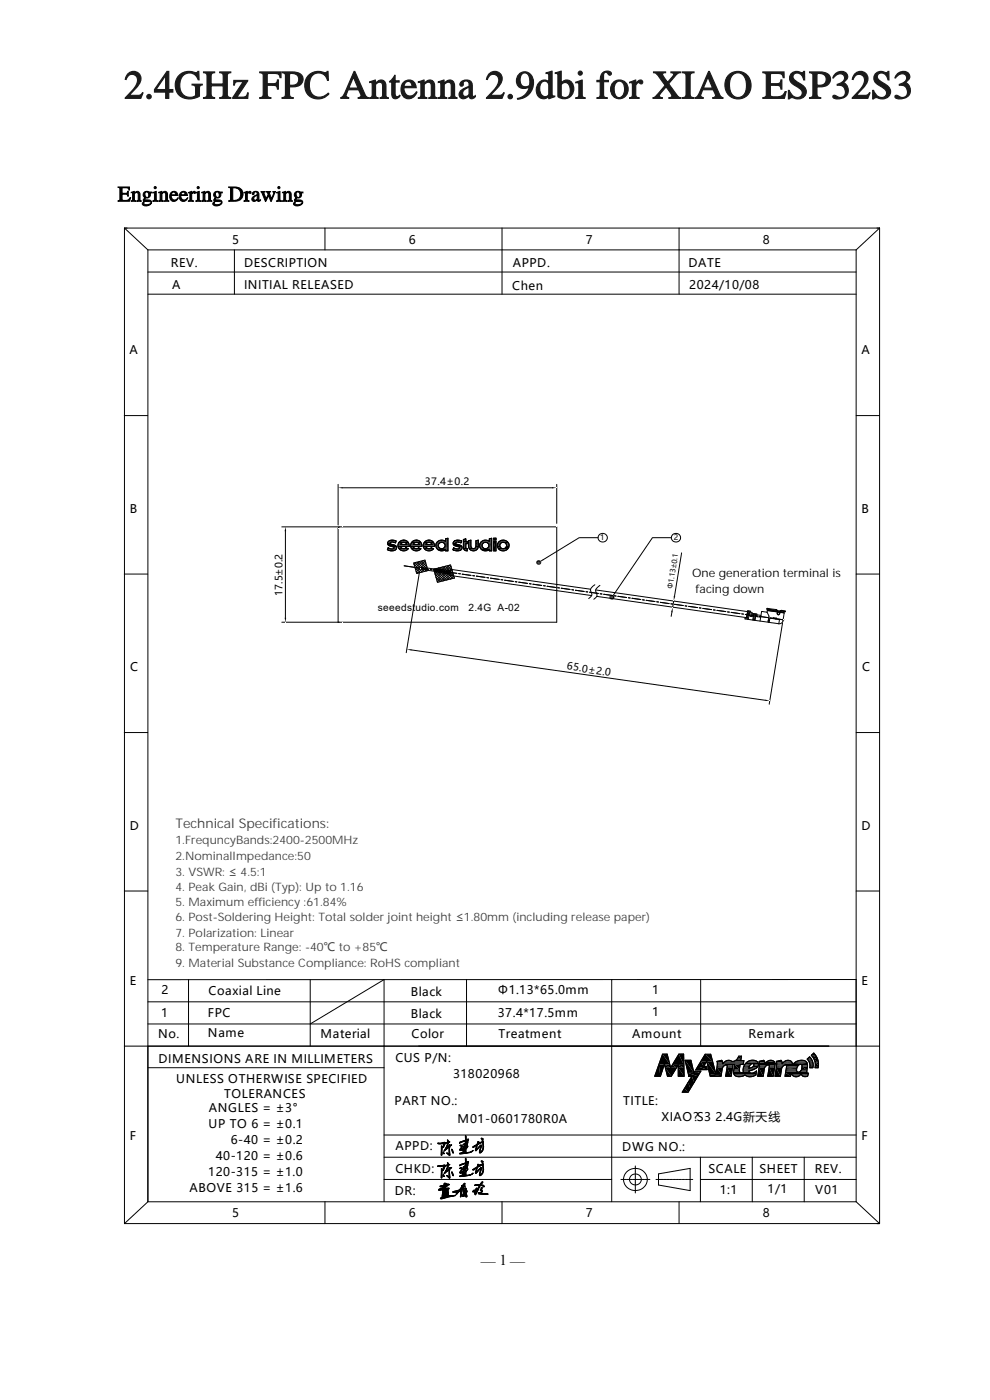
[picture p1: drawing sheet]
<svg xmlns="http://www.w3.org/2000/svg" width="210mm" height="297mm" viewBox="0 0 210 297" stroke-linecap="round" stroke-linejoin="round" font-family="sans-serif">
<defs><g id="words">
<text font-size="8.5" fill="#1a1a1a" x="26.3" y="20.9">2.4GHz FPC Antenna 2.9dbi for XIAO ESP32S3</text>
<text font-size="4.6" x="25" y="42.7">Engineering Drawing</text>
<text font-size="3.2" x="102" y="268.5">— 1 —</text>
<text font-size="2.8" fill="#404040" x="37.2" y="175.7">Technical Specifications:</text>
<g font-size="2.5">
<text x="49.2" y="51.7">5</text>
<text x="86.7" y="51.7">6</text>
<text x="124.3" y="51.7">7</text>
<text x="161.8" y="51.7">8</text>
<text x="36.2" y="56.6">REV.</text>
<text x="51.8" y="56.6">DESCRIPTION</text>
<text x="108.8" y="56.6">APPD.</text>
<text x="146" y="56.6">DATE</text>
<text x="36.5" y="61.3">A</text>
<text x="51.8" y="61.3">INITIAL RELEASED</text>
<text x="108.7" y="61.4">Chen</text>
<text x="146.2" y="61.3">2024/10/08</text>
<text x="27.5" y="75.2">A</text>
<text x="182.8" y="75.2">A</text>
<text x="27.5" y="108.8">B</text>
<text x="182.8" y="108.8">B</text>
<text x="146.8" y="122.4">One generation terminal is</text>
<text x="147.6" y="125.7">facing down</text>
<text x="27.6" y="142.4">C</text>
<text x="182.9" y="142.4">C</text>
<text x="27.5" y="176">D</text>
<text x="182.8" y="176">D</text>
<text x="27.5" y="208.9">E</text>
<text x="182.8" y="208.9">E</text>
<text x="34.2" y="215.6">1</text>
<text x="34.3" y="210.9">2</text>
<text x="44.1" y="215.7">FPC</text>
<text x="44.2" y="211.2">Coaxial Line</text>
<text x="87.2" y="211.3">Black</text>
<text x="105.6" y="215.6">37.4*17.5mm</text>
<text x="105.7" y="210.9">Φ1.13*65.0mm</text>
<text x="138.3" y="215.6">1</text>
<text x="138.3" y="210.9">1</text>
<text x="33.6" y="220.3">No.</text>
<text x="44.1" y="220">Name</text>
<text x="68" y="220.3">Material</text>
<text x="87.2" y="216">Black</text>
<text x="87.3" y="220.3">Color</text>
<text x="105.7" y="220.3">Treatment</text>
<text x="134.1" y="220.3">Amount</text>
<text x="158.8" y="220.3">Remark</text>
<text x="33.6" y="225.6">DIMENSIONS ARE IN MILLIMETERS</text>
<text x="83.9" y="225.2">CUS P/N:</text>
<text x="37.4" y="229.7">UNLESS OTHERWISE SPECIFIED</text>
<text x="47.5" y="233">TOLERANCES</text>
<text x="96.1" y="228.7">318020968</text>
<text x="44.2" y="239.4">UP TO 6 = ±0.1</text>
<text x="44.3" y="236">ANGLES = ±3°</text>
<text x="83.7" y="234.3">PART NO.:</text>
<text x="97.1" y="238.3">M01-0601780R0A</text>
<text x="132.2" y="234.4">TITLE:</text>
<text x="140.3" y="237.9">XIAO?S3</text>
<text x="151.8" y="237.9">2.4G新天线</text>
<text x="27.5" y="241.9">F</text>
<text x="48.9" y="242.7">6-40 = ±0.2</text>
<text x="83.9" y="244">APPD:</text>
<text x="132" y="244.2">DWG NO.:</text>
<text x="182.8" y="241.9">F</text>
<text x="44.2" y="249.4">120-315 = ±1.0</text>
<text x="45.8" y="246.1">40-120 = ±0.6</text>
<text x="83.9" y="248.8">CHKD:</text>
<text x="150.3" y="248.9">SCALE</text>
<text x="161.1" y="248.9">SHEET</text>
<text x="172.8" y="248.9">REV.</text>
<text x="40.2" y="252.8">ABOVE 315 = ±1.6</text>
<text x="83.7" y="253.4">DR:</text>
<text x="152.7" y="253.3">1:1</text>
<text x="162.8" y="253.1">1/1</text>
<text x="172.9" y="253.3">V01</text>
<text x="49.2" y="258.2">5</text>
<text x="86.7" y="258.3">6</text>
<text x="124.3" y="258.2">7</text>
<text x="161.8" y="258.3">8</text>
</g>
<g font-size="2.5" fill="#404040">
<text x="37.2" y="179.1">1.FrequncyBands:2400-2500MHz</text>
<text x="37.2" y="182.5">2.NominalImpedance:50</text>
<text x="37.2" y="185.8">3. VSWR: ≤ 4.5:1</text>
<text x="37.2" y="189">4. Peak Gain, dBi (Typ): Up to 1.16</text>
<text x="37.2" y="192.3">5. Maximum efficiency :61.84%</text>
<text x="37.2" y="195.3">6. Post-Soldering Height: Total solder joint height ≤1.80mm (including release paper)</text>
<text x="37.2" y="198.8">7. Polarization: Linear</text>
<text x="37.2" y="201.8">8. Temperature Range: -40℃ to +85℃</text>
<text x="37.2" y="205.1">9. Material Substance Compliance: RoHS compliant</text>
</g>
<g font-size="2.1">
<text x="90.1" y="102.9">37.4±0.2</text>
<text x="59.9" y="126.4" transform="rotate(-90 59.9 126.4)">17.5±0.2</text>
<text x="80.1" y="129.7">seeedstudio.com</text>
<text x="99.4" y="129.7">2.4G A-02</text>
<text x="120.1" y="141.9" transform="rotate(9 120.1 141.9)">65.0±2.0</text>
</g>
<g font-size="1.6">
<text x="127.3" y="114.6">1</text>
<text x="143" y="114.6">2</text>
</g>
<text font-size="1.5" x="142.7" y="125" transform="rotate(-81 142.7 125)">Φ1.13±0.1</text>
</g></defs>
<g fill="none" stroke="#000" stroke-width=".21">
<path d="M26.4 48.4h160.2M26.4 48.4v211.2M26.4 48.4l5 4.6M31.4 53h150.2M31.4 53v201.9M31.4 57.7h150.2M49.7 53v9.4M68.9 48.4v4.6M106.5 48.4v14M144 48.4v14M181.6 53v201.9M186.6 48.4v211.2"/>
<path d="M186.6 48.4l-5 4.6M31.4 62.4h150.2M26.4 88.2h4.9M181.6 88.2h5M71.7 112.1v19.9h46.4v-20.2h-46l-.4 .3M87.7 119.4l2.4-.6 .7 2.3-2.4 .6zM88 119.4l2 1.9 .7-.7M88.2 119.3l-.4 .4 1.8 1.7M88.4 119.3l2.1 1.8M88.9 119.1l1.8 1.8M89 119.1l-1.1 1M89.3 119l1.2 1.2"/>
<path d="M89.7 118.9l-1.6 1.6M89.8 118.9l.5 .5-2 1.9M90.2 119l-2 1.9M90.4 119.8l-1.9 1.8M95.3 119.9l.4 .4M95.4 119.9l-2.9 2.7M26.4 121.8h4.9M85.7 120l2.2 .4M87.3 137.9l75 10.7M88 120.4l1.2 1.1M88.2 121.1l.5 .5M88.3 120.4l.3 .1"/>
<path d="M89 121.2l-2.8 17.3M89 120.5l1.9 .3M89.1 120.5l1.5 .2-1.5-.1zM89.1 120.4l1.5 .2v.1zM90.6 120.3l-1.3 1.1M90.6 120.6l-1.5-.2v.2l1.5 .2M91.3 120.8l.3 .1M92 120.8l3.6-.9 .8 2.7-3.6 .9zM92 120.9l1.9 .3M92.1 121.1l2.2 2.1M92.1 121.4l1-.9 2.5 2.3M92.2 120.7l2.5 2.3"/>
<path d="M92.3 121.8l1.6 1.5M92.3 120.7l-.3 .2M92.4 121.4h3.1M92.4 121l3.1 .4-.1 .4-3-.5zM92.4 121h3.1M92.5 120.8l-1.9-.3-.1 .5 1.9 .2M92.5 120.6l3 .5v.3l-3.1-.4zM92.5 122.5l.9 .9M92.7 120.6l2.5 2.3M92.7 123.2l.3 .3M93.5 120.4l2.6 2.3M93.8 120.3l-1.5 1.5"/>
<path d="M94 120.3l2.3 2.1M94.3 121.3h.3M94.4 120.1l1.7 1.6M94.6 120.1l-2.2 2.1M94.8 120l1.1 1M95 121.4l1.9 .2M95.7 120.2l-3.1 2.8M95.8 120.6l-3 2.8M95.9 121l-2.6 2.4M96 121.4l-2 1.8M96.1 121.8l-1.3 1.2M96.3 122.2l-.7 .7"/>
<path d="M96.4 122.6l-.1 .1M97.3 121.7h.4M98 121.8l1.9 .3M100.3 122.1l.4 .1M101 122.2l1.9 .3M103.3 122.5l.3 .1M104 122.7l1.9 .2M106.3 123h.4M107 123.1l1.9 .3M109.3 123.4h.4M110 123.5l1.9 .3M112.3 123.8l.4 .1"/>
<path d="M113 123.9l1.9 .3M115.3 124.3h.4M116 124.4l1.9 .2M118.3 124.7h.4M119 124.8l1.9 .3M121.3 125.1l.4 .1M122 125.2l1.9 .3M124.3 125.5l.4 .1M125.1 125.6l1.8 .3M125.3 125l-29.7-4.2-.2 1.3 30.1 4.2M126.2 124.1a1.29 1.29 0 0 0-.6 2l-.2 .4-.5 .5M126.4 125.2l32.2 4.5-.2 1.3-31.8-4.5"/>
<path d="M127.3 124.2a1.27 1.27 0 0 0-.7 2l-.1 .4-.5 .5M127.3 126h.4M128.1 126.1l1.8 .2M130.3 126.4h.4M131.1 126.5l1.8 .3M133.3 126.8l.4 .1M134.1 126.9l1.8 .3M136.3 127.2l.4 .1M137.1 127.3l1.8 .3M139.3 127.7h.4M140.1 127.8l1.8 .2M142.3 128.1h.4"/>
<path d="M143.1 128.2l1.8 .3M145.3 128.5l.4 .1M146.1 128.6l1.8 .3M148.3 128.9l.4 .1M149.1 129.1l1.9 .2M151.3 129.4h.4M152.1 129.5l1.9 .2M154.3 129.8l.4 .1M155.1 129.9l1.9 .3M157.3 130.2l.4 .1M158.1 130.3l1.9 .3M158.2 131l-.2 .3 7.2 1"/>
<path d="M158.4 130.9l-.2 .1M158.6 129.6l-.2 1.6M158.6 129.6l.6 .1-.1 .7a.31 .31 0 0 0 .2 .4 .31 .31 0 0 0 .3-.2l.1-.5 .9 .2-.1 .5h.1l.7 .1 .1-.1M158.6 129.6l-.2 1.3M158.7 130.4l.2 .1-.2 .9M158.7 130.4l-.2 1M158.8 129.6l-.1 .5 .2 .1 .1-.6M159.2 129.9h.3l-.1 .9M159.5 130.1l.2 .2M159.9 130.2v.3M159.9 130.5h.1M159.9 130.7l-.1 .9"/>
<path d="M159.9 130.7h-.1l-.1 .8M160 130.2l-.1 .3M160.2 130.7h.1M160.2 130.7l-.2 .9M160.3 130.2v.3M160.3 130.5h.1M160.3 130.7l-.1 .9M160.3 130.7h.4M160.4 130.2l-.1 .3M160.5 130.4l.9 .1M161.1 130.8l1.9 .2M162.6 129.2l.1-.2 2 .3 .3 .4"/>
<path d="M162.6 129.2l.3 .2M162.6 129.2l2.3 .3v.1M162.7 129.9l-1.1-.2-.4 2.1M162.7 129.9a1.71 1.71 0 0 1 .2 2l.2 .1M162.8 129.5l2.1 .3M162.8 129.5l-.1 .4M162.9 129.5l2 .3M162.9 129.5h-.1M162.9 129.4l2 .2M162.9 129.4v.1M163.2 132l.1-.9 1.7 .3h.3l-.1 .9M163.2 131.6h-.2l.2 .2"/>
<path d="M163.3 131.1h.4M164.1 131.2l-.1-.2 .7 .1-.2 .2M164.1 131.2l2.2 .3M164.6 129.3l.3 .2M164.9 129.6v.3a.32 .32 0 0 0 .2 .5 .32 .32 0 0 0 .3-.4M165 129.9l.3 .1M165 129.6h.4M165 129.7l-.1 .3M165 129.7h.3v.2M165.3 129.9v.1a.24 .24 0 0 1 0 .3 .24 .24 0 0 1-.3 0 .24 .24 0 0 1 0-.3M165.4 129.7l.4-.2 .7 .1 .1 .2M165.4 129.9l.8 .1"/>
<path d="M165.5 129.7l.7 .1M165.5 129.7l-.1 .2 1 .1M165.5 129.6v.1M165.6 129.6l1 .2M165.9 129.5l-.4 .1M166 132.2l-2.8 17.2M166.2 130h.2M166.2 129.8v.2M166.4 130l-.3 1.5a.81 .81 0 0 1-.9 .8M166.6 129.8h-.4M181.6 121.8h5M26.4 155.4h4.9"/>
<path d="M181.6 155.4h5M45.9 175.5h.3v-.3l-.3-.7v-.7l.3-.3h.8l.3 .3v.7l-.3 .7v.3h.3M26.4 189h4.9M181.6 189h5M31.4 212.5h150.2M31.4 217.2h150.2M40 207.8v14.1M65.8 217.2l15.7-9.4v47.1M65.8 207.8v14.1M99 207.8v14.1M129.8 207.8v47.1M148.6 207.8v14.1"/>
<path d="M181.6 207.8h-150.2M26.4 221.9h160.2M31.4 226.5h50.1M140.5 223.6h1l.8 2.9 1.7-2.9h1l.1 4.7h-1.2v-2.4l-1.5 2.4h-.8l-.7-2.5-.8 2.5h-1.2zM145.2 230.9h1.2l-.4 .8h-1.3zM145.2 230.9h1.2M145.3 224.9h1.3l.6 2.7 .2-.4h1.3l-1.5 2.4h-1.2l.8-1.3h-.7zM145.3 224.9h1.3l.6 2.7 .2-.4h1.3l-2.7 4.5h-1.3l2.1-3.4h-.7zM146 229.6h1.2l-.8 1.3h-1.2zM146 229.6h1.2M149.6 223.6h1.2l1.1 4.3 .3-2.4-.1-.3 1-.3 .2 .8a1.35 1.35 0 0 1 2-.5l.9-.3 .5-.9h.6l-.2 1h.7l-.1 .8h-.7l-.2 1.5 .3 .2h.6a1.94 1.94 0 0 1 .8-2.2 1.94 1.94 0 0 1 2.3 .1 .9 .9 0 0 1-.4 1.2l-1.5 .6 .1 .3a.75 .75 0 0 0 1.1 0l.4-.3-.1 .9a1.96 1.96 0 0 1-2.4 0 1.48 1.48 0 0 1-2.4-.4l.2-1.9h-.3l-.4 2.5h-1.2l.4-2.1-.1-.2-.2-.1-.4 .2-.4 .4-.2 1.8h-2.4l-.7-3.2-.6 1.1h.6l.1 .7h-2.4zM149.6 223.6l-2 3.3h2.4l-.1-.7h-.6l.6-1.1 .7 3.2h2.4l.2-1.8 .4-.4 .4-.2 .3 .3-.4 2.1h1.2l.4-2.5h.3a2.7 2.7 0 0 0-.1 2.1 1.41 1.41 0 0 0 1.9 .4"/>
<path d="M150.8 223.6l1.1 4.3 .3-2.2M152.1 225.9h3.4M152.2 225.7h5.5M152.2 225.8h5.5M153.1 224.9l.2 .8M153.1 224.9l-1 .3v.5M153.8 225.2h4M155.5 225.1h2.3M155.6 227.6h3.5M155.6 227.6h3.6M155.6 227.6l4.8 .1M155.6 227.8h4.8"/>
<path d="M155.7 227.9h4.7M155.7 228h4.6a1.93 1.93 0 0 1-2.3 0l-.4 .3M155.8 225.1h2M155.8 228.1h2.2M155.8 228.1h2.1M156.4 224.6a1.2 1.2 0 0 1-1.7 .3l-.7 .2-.7 .6M156.7 224l-.3 .6M156.9 226.9v.4l.2 .2M157.3 224l-.2 1h.7l-.1 .8h-.7l-.2 1.1M157.6 226.7h2.7M157.6 226.9h2.4M157.6 227h2.3"/>
<path d="M157.7 227.5h-.6M158 228.1h2.4M158.1 225.6h2.8M158.2 225.5h2.7M158.2 225.5h2.6M158.3 225.4h2.5M158.5 225.3h2.2M158.5 225.2h2.2M159.2 225.8a.4 .4 0 0 1 .7 0 .4 .4 0 0 1-.3 .6l-.8 .3zM159.4 226.5l-.6 .1M159.8 226.2l.1-.5h-.6l-.4 1M159.8 226.2l-.4 .3"/>
<path d="M160.4 226.6l-1.5 .6v.2a.99 .99 0 0 0 1.6-.2l-.1 .9M160.4 226.6a.93 .93 0 0 0 .4-1.1 .93 .93 0 0 0-1.1-.6 2.07 2.07 0 0 0-2 2.6M161 225.2l1-.3 .3 .8a1.15 1.15 0 0 1 1.1-.8 1.15 1.15 0 0 1 1 .8l-.4 2.6h-1.2l.4-2.1-.2-.3-.4 .1-.4 .5-.3 1.8h-1.2l.4-2.6zM161.1 225.9h3.3M161.1 225.8h3.3M161.1 225.7l-.1 .6M161.1 225.7h3.3M162 224.9l.2 .5M162 224.9l-1 .3 .1 .5M162.3 225.7a1.12 1.12 0 0 1 1.1-.8 1.12 1.12 0 0 1 1 .9l-.4 2.5h-1.2l.4-2.1-.1-.2-.2-.1M162.3 225.6h2.1M162.3 225.4v.3"/>
<path d="M162.3 225.5h2.1M162.5 226.1l-.3 .4-.3 1.8h-1.2l.3-2M162.9 225.9l-.4 .2M164.7 225.2l1-.3 .2 .8a1.2 1.2 0 0 1 1-.8 1.2 1.2 0 0 1 1.2 .6l-.1 .5a2.1 2.1 0 0 1 3.1-.7l.2 .7-.2 1.4 .1 .2 .3 .1-.2 .7a.88 .88 0 0 1-1.3-.5v-.1a1.17 1.17 0 0 1-1.2 .6 1.17 1.17 0 0 1-1-.8l-.1 .7h-1.2l.4-2.1-.2-.2-.3-.1-.6 .6-.3 1.8h-1.1l.4-2.8zM164.7 225.9h3.4M164.8 225.7l-.4 2.6h1.1l.3-1.8 .2-.2M164.8 225.7h3.3M164.8 225.8h3.3M165.7 224.9l.2 .8M165.7 224.9l-1 .3v.5M165.9 225.6h2.2M165.9 225.7a1.19 1.19 0 0 1 1.1-.8 1.19 1.19 0 0 1 1.1 .7v.2"/>
<path d="M166 225.5h2.1M166.5 225.9l.3 .1M166.5 225.9l-.5 .4M166.6 227.5h4.6M166.7 227.4h2.5M166.7 227.4l2.7 .1M166.7 227.3h2.4M166.7 227.2h2.3M166.7 227.1h2.3M166.7 226.9h2.3M166.8 226.5h2.3M166.8 226.1h2.5"/>
<path d="M166.8 226.4h2.3M166.8 226.3h2.4M166.9 226.2l-.4 2.1h1.2l.1-.7M166.9 226.2h2.3M167.8 227.6h3.5M167.8 227.6l.1 .2M167.8 227.6l3.7 .1-.2 .7h-.8M167.8 227.7h3.7M167.9 227.8h2.1M167.9 227.9h2M168.2 225.8h3.1M168.5 225.5h2.7"/>
<path d="M168.5 225.4h2.7M168.7 225.3h2.4M168.9 225.2h2.1M169.2 226.1l.4-.3 .4 .1v1.1a.52 .52 0 0 1-.5 .5 .52 .52 0 0 1-.5-.5zM169.3 226.1a.43 .43 0 0 1 .4-.3 .43 .43 0 0 1 .4 .4l-.1 .8-.4 .4M169.3 226.1l-.3 1 .2 .3h.4M169.3 226.1h-2.5M169.3 226h-2.5l.1 .2M169.3 225l-.6 .3-.7 .7 .1-.2M169.3 225h1.2l.4 .1 .3 .4M170 227.8a1.16 1.16 0 0 1-1 .6 1.16 1.16 0 0 1-1.1-.6M170 227.8l.1 .3 .4 .3"/>
<path d="M171.2 225.5v2M171.2 227.5l.1 .2M171.2 224.7l.5 .8 .1 1M171.2 224.7l.5-.5 .3 .3 .5 1.2-.1 .8h-.6l-.1-1zM171.2 224.7l.5-.5 .3 .3 .5 .9-.1 1.1M171.8 226.5h.6M172.1 223.9l.5-.5a3.3 3.3 0 0 1 1 3.1h-.7a2.75 2.75 0 0 0-.8-2.6zM172.9 226.5a2.77 2.77 0 0 0-.8-2.6l.5-.5a3.4 3.4 0 0 1 .9 3.1M172.9 226.5h.7M175.8 221.9h-144.4v33M26.4 259.6h160.2M31.4 254.9h150.2"/>
<path d="M31.4 254.9l-5 4.7M68.9 254.9v4.7M81.5 240.8h100.1M81.5 250.2h48.3M81.5 245.5h100.1M92.9 242.5l1.3-.1a.56 .56 0 0 0 .8-.2l-.1-.4 .3 .4 .2 .1-.3 .2-.5 1.2 .5-.4a.42 .42 0 0 1 .7-.4l-.1 .1a.79 .79 0 0 0-.4 1l.1 1.2-.7-.6 .6 .3v-1.5l-1.1 .7 .6-1.1 .2-.5h-.1a.97 .97 0 0 0-.8 .9l-.3 .1-.2 1.6v-2l.4 .2 .1-.8a.98 .98 0 0 1-1.2 0zM92.9 247.3l1.4-.2 .1 .2 .5-.2v-.5l.3 .4 .2 .1-.3 .2-.5 1.2 .5-.4a.42 .42 0 0 1 .7-.4l-.1 .1a.79 .79 0 0 0-.4 1l.1 1.2-.7-.6 .6 .3v-1.5l-1.1 .7 .6-1.1 .2-.5-.1-.1a.97 .97 0 0 0-.8 1l-.3 .1-.2 1.6v-2l.4 .2 .1-.8a1.07 1.07 0 0 1-1.2 0zM93 252.4h2M93.4 251.6l.7-.1 .1-.3a.41 .41 0 0 1 .7 .1h.4l-1.9 1 1.8-.2v.1l-.2 .1 .1 1.2-.4-.2 .3 .1-.1-.2h-.2v.6l2-.3-2.7 .7h-.6l.9-.3-.2-.2 .3-.2v-.1a.55 .55 0 0 0-.6 .6l.1-1.6-.8 .1a.73 .73 0 0 1 .9-.6l.1-.1v-.2l-.6 .2zM94 244.5l.1-.1 .2 .3h-.3zM94.1 249.2l.2 .3h-.3zM94.2 252.4l.1 .3-.2 .2 .3 .2-.4 .2z"/>
<path d="M94.3 253.7l.1 .2zM94.4 251.6l.3-.1-.4 .2zM94.4 251.2l.1-.1 .1 .2-.3 .1zM94.5 252.3l.5-.1zM94.6 252.8h.1l-.1 .1zM94.7 252.5h.2v.4l-.3 .2a.32 .32 0 0 0 .1-.6zM95.8 243.8l.3 .8zM95.8 248.6l.3 .8zM96.1 252.8l1.3-.4 .6-.7v-.2l.6-.5 .1 .2-.3 .3 .3 .2-.6 .3 .4 .2 .2-.2 .2 .2-.2 .1 .4 .5a.74 .74 0 0 0 0 1l-.2 .1-.2-.1 .2-.1-.3-1.1-.4 .3 .2-.5a1.93 1.93 0 0 0-1.6 1l.3-.6-.8 .2-.2-.1zM97.7 252.6l.2 .4-.2 .9zM98.2 251.7h.3l-.3 .1zM98.3 253l.3 .1-.3 .5 .5 .1-.9-.1 .6-.4h-.2z"/>
<path d="M98.7 240.9l.2 .9 .5-.1-.2 1.3a.47 .47 0 0 1-.3 .7v.7l-.3-.1-.4 .3a3.7 3.7 0 0 0 2.2-.5l-.2 .1a1.66 1.66 0 0 1-1.4 .5l-1.3 .1 .9-.7-.9-.1 .5-.8-.4-.2 .4 .1-.3 .8 .6-.1 .2 .2 .1-.3 .1-.2-.6 .3 .6-.6-.5 .2 .5-.7-.5 .1a.62 .62 0 0 0 .5-.8l-1.2 .5 .1-.2 1.1-.5zM98.7 245.7l.2 .9 .5-.1-.2 1.2a.51 .51 0 0 1-.3 .8l-.1 .7-.2-.1-.4 .3a3.5 3.5 0 0 0 2.2-.5l-.2 .2a3.9 3.9 0 0 1-2.6 .5l-.1-.1 .9-.6-.9-.1 .5-.8-.4-.2 .4 .1-.3 .8 .6-.1 .2 .2 .2-.5-.6 .3 .6-.6-.5 .2 .5-.8-.5 .3a.65 .65 0 0 0 .5-.9l-1.2 .5 .1-.2 1.1-.5zM98.8 252.6v.3zM98.9 242l.1 .3-.1 .1zM98.9 246.8l.1 .3-.1 .1zM99 241.9l.3-.1-.2 .4zM99 246.7l.3-.1-.3 .4zM99 242.7l.1 .2h-.2zM99 247.5l.1 .2h-.2zM100.2 252.8l.4-.3-.1 .1 .2-.1 .4-.4 .4 .1-.6 1.3-.2-.7zM100.8 251.3h1l.5-.6 .1 .1-.8 1.2v-.6l-.7 .1zM100.9 252.7l.3-.2-.3 .7z"/>
<path d="M101.1 252.2h.3l-.5 .3zM101.4 242.8l1-.5a2.16 2.16 0 0 1-.2 1.8l-.4 .4 .3-1.6-1.1 1.1zM101.4 242.2a.52 .52 0 0 0 .9-.2l-.2-.4a.21 .21 0 0 1 .2-.1 .21 .21 0 0 1 .1 .3l.1 .4a2.21 2.21 0 0 1-.7 2.4l-.1-.2 .3-1.3-1 1-.2-.1 .3-1-.7 .4-.1-.1a1.39 1.39 0 0 0 1-1zM101.4 247.6l1-.5a2.19 2.19 0 0 1-.2 1.9l-.4 .3 .3-1.6-1.1 1.1zM101.4 247h.1a.52 .52 0 0 0 .8-.2l-.2-.5 .4 .1-.1 .3 .1 .3a2.21 2.21 0 0 1-.7 2.4l-.1-.2 .3-1.4-1 1.1-.2-.2 .3-.9-.8 .4 .1-.2a1.18 1.18 0 0 0 1-1zM101.5 242.3l.3 .2-.4 .2zM101.5 247.2l.3 .1-.4 .2zM101.5 253.1l.4-.1v.1l1.6 .2h-1.4h-.5zM101.9 252.4h.2l.2 .3-.3 .3 .2-.3zM102 252l.3-.1-.1 .4zM102.2 251.4h.3l.3 .3-.2 .1zM106.5 254.9v4.7"/>
<path d="M131.7 250.2h.5M132.3 250.2h.4M132.8 250.2h.1M132.9 248.6a2.44 2.44 0 0 1 3.6-.1 2.44 2.44 0 0 1-.2 3.6 2.44 2.44 0 0 1-3.3-.2 2.44 2.44 0 0 1-.1-3.3zM133 250.2h.4M133.5 250.2h.5M134.1 250.2h.1M134.2 250.2h.5M134.7 250.2h.1M134.8 247.3v.5M134.8 247.9v.4M134.8 248.4v.5"/>
<path d="M134.8 249v.5M134.8 249.6h.1M134.8 249.7v.5M134.8 250.3v.4M134.8 250.8v.5M134.8 251.4h.1M134.8 251.5v.4M134.8 252h.1M134.8 252.1v.4M134.8 252.6h.1M134.8 252.7v.4M134.9 250.2h.6"/>
<path d="M135.5 250.2h.4M136 250.2h.6M136.7 250.2h.1M136.8 250.2h.5M137.3 250.2h.1M137.5 250.2h.4M139.1 250.2h.3M139.5 250.2h.1M139.6 250.2h.4M139.7 249l6.7-1.1v4.7l-6.7-1.2zM140.1 250.2h.1M140.2 250.2h.6"/>
<path d="M140.9 250.2h.4M141.4 250.2h.6M142 250.2h.1M142.2 250.2h.4M142.7 250.2h.1M142.8 250.2h.6M143.5 250.2h.4M144 250.2h.1M144 254.9v4.7M144.1 250.2h.4M144.6 250.2h.1M144.7 250.2h.5"/>
<path d="M145.3 250.2h.1M145.4 250.2h.4M145.9 250.2h.1M146 250.2h.5M146.6 250.2h.3M148.6 250.2h33M148.6 245.5v9.4M159.6 245.5v9.4M170.6 245.5v9.4M181.6 254.9l5 4.7"/>
<circle cx="134.8" cy="250.2" r="1.21"/>
</g>
<g fill="#000">
<path d="M86.3 137.7h1l-.1 .3zM89.1 120.6h.8zM89.1 120.6l1.5 .1zM89.1 120.5l.7 .1zM89.1 120.5l1.5 .1zM89.1 120.4l.8 .1zM89.8 120.7h.8zM89.8 120.6h.8zM89.9 120.6l.7 .1zM92.4 121l.7 .1zM94.8 121.3l.7 .1zM162.3 148.4l1 .3h-1z"/>
<path d="M139.7 225.9l.4 2.4h-1.2zM139.7 225.9h1.2l-.8 2.4zM139.8 225.8l1.1 .1h-1.2zM139.8 225.8h1.1v.1zM140.5 223.6l1.6 2.2h-2.3zM140.5 223.6h1l.6 2.2zM140.9 225.8l1.2 .1h-1.1zM140.9 225.8h1.2v.1zM141 225.9l1.3 .6h-1.2zM141 225.9h1.1l.2 .6zM141.1 226.5l1.3 1.8h-.8zM141.1 226.5h2.4l-1.1 1.8z"/>
<path d="M142.6 225.9l.9 .6h-1.2zM142.6 225.9h1.3l-.4 .6zM143.9 225.9l1.2 .6h-1.2zM143.9 225.9h1.2v.6zM143.9 226.5l1.2 1.8h-1.2zM143.9 226.5h1.2v1.8zM144 223.6l1.1 2.3h-2.5zM144 223.6h1l.1 2.3zM144 223.6h1zM145.2 230.9h1.2zM145.2 230.9l.8 .8h-1.3zM145.2 230.9h1.2l-.4 .8z"/>
<path d="M145.3 224.9h1.3zM145.3 224.9l1.9 2.7h-1.3zM145.3 224.9h1.3l.6 2.7zM145.9 227.6l2.1 .7h-1.9zM145.9 227.6h2.5l-.4 .7zM146 229.6h1.2zM146 229.6l.4 1.3h-1.2zM146 229.6h1.2l-.8 1.3zM146.8 228.3l.4 1.3h-1.2zM146.8 228.3h1.2l-.8 1.3zM147.4 227.2l1 .4h-1.2zM147.4 227.2h1.3l-.3 .4z"/>
<path d="M148 226.2h1.3zM148 226.2l2 .7h-2.4zM148 226.2h1.9l.1 .7zM148.7 225.2l.6 1h-1.3zM148.7 225.2h1.2l-.6 1zM148.7 225.1l1.2 .1zM148.7 225.1h1.2zM149.6 223.6l1.5 1.5h-2.4zM149.6 223.6h1.2l.3 1.5zM149.3 226.2h.6zM149.9 225.1l1.3 .1zM149.9 225.2l2 2.7h-1.4z"/>
<path d="M149.9 225.2h1.3l.7 2.7zM150.5 227.9l2.5 .4h-2.4zM150.5 227.9h2.5v.4zM152.1 225.2h1.2zM152.1 225.2l1.2 .1h-1.2zM152.1 225.2h1.2v.1zM152.1 226.5l.9 1.4h-1.1zM152.1 226.5h1.1l-.2 1.4zM152.1 226.4l1.1 .1h-1.1zM152.1 226.4h1.2l-.1 .1zM152.1 226.3l1.2 .1zM152.1 226.3h1.3z"/>
<path d="M152.1 225.3h1.2zM152.1 226l1.5 .1zM152.1 226h1.6zM152.1 226.1l1.3 .2h-1.3zM152.1 226.1h1.5l-.2 .2zM152.1 225.3l1.2 .1zM152.1 225.9h1.8zM152.1 225.9h1.9zM152.1 225.9h1.7zM152.1 225.9l1.6 .1zM152.2 225.4l1.1 .1h-1.1zM152.2 225.4h1.1v.1z"/>
<path d="M152.2 225.5l1.1 .2h-1.1zM152.2 225.5h1.1v.2zM152.1 225.2l.5-.2 .7 .2zM152.6 225l.7 .2zM152.6 225l.5-.1 .1 .1zM153.1 224.9l.1 .1zM153.8 225.2h1.5zM154 225.1l1.3 .1zM154 225.9h1.5zM154 225.1h1.1zM154.1 225l1 .1zM154.1 225.9h1.4z"/>
<path d="M154.1 225.9l1.4 .1zM154.1 225h.9zM154.2 225h.8zM154.2 226h1.3zM154.2 226l1.3 .1zM154.2 226.5l.9 1.8h-1.2zM154.2 226.5h1.2l-.3 1.8zM154.2 226.1h1.2zM154.2 226.1h1.3zM154.2 226.1l1.2 .1zM154.3 226.2h1.1zM154.3 226.2l1.1 .3h-1.2z"/>
<path d="M154.3 226.2h1.1v.3zM154.2 225h.7zM154.3 224.9l.6 .1zM154.3 224.9h.5zM154.4 224.9h.4zM155.6 227.5h1.5zM155.6 227.5h1.6zM155.6 227.5h1.7zM155.6 227.3l1.3 .1zM155.6 227.4h1.3zM155.6 227.4l1.4 .1zM155.6 227.5h1.4z"/>
<path d="M155.6 227.2l1.2 .1zM155.6 227.3h1.2zM155.6 227l1.2 .1zM155.6 227.1l1.2 .1h-1.2zM155.6 227.1h1.2v.1zM155.7 226.9l1.1 .1h-1.2zM155.7 226.9h1.1v.1zM155.8 225.8l1 1.1h-1.1zM155.8 225.8h1.2l-.2 1.1zM155.9 228.2h1.8zM155.9 228.2h1.9zM155.9 228.2l1.7 .1z"/>
<path d="M156 225h1.8zM156 228.3h1.6zM156.1 228.3l1.2 .1zM156.1 228.3h1.5zM156 225l.2-.1 .9 .1zM156.2 224.9h1l-.1 .1zM156.2 228.4h1.1zM156.3 228.4h.7zM156.3 228.4h1zM156.2 224.9l.1-.2 .9 .2zM156.3 224.7h.9v.2zM156.5 224.5l.7 .2h-.9z"/>
<path d="M156.5 224.5h.7v.2zM156.7 224l.5 .5h-.7zM156.7 224h.6l-.1 .5zM157.4 227.5h1.6zM157.5 227.5h1.5zM157.6 226.9l1.8 .2h-1.8zM157.6 227.1l1.5 .1zM157.6 227.1h1.8zM157.6 227.2h1.3zM157.6 227.2h1.5zM157.6 227.2l1.3 .1zM157.6 227.3l1.3 .1z"/>
<path d="M157.7 226.6l1.1 .1zM157.7 226.6h1.2zM157.7 227.4l1.3 .1zM157.7 226.5l1.2 .1h-1.2zM157.7 226.5h1.2v.1zM157.7 227.5h1.3zM157.7 226.4l1.2 .1h-1.2zM157.7 226.4h1.2v.1zM157.8 226.1l1.1 .3h-1.2zM157.8 226.1h1.2l-.1 .3zM157.8 226.1h1.2zM157.9 226l1.1 .1h-1.2z"/>
<path d="M157.9 226h1.2l-.1 .1zM158 225.8l1.1 .2h-1.2zM158 225.8h1.2l-.1 .2zM158 225.8h1.2zM158 225.7l1.2 .1zM158 225.7h1.3zM158.1 225.7h1.2zM158.1 225.7h1.3zM158.1 225.7h1.4zM158.1 225.6h1.5zM158.2 228.2h1.9zM158.3 228.2l1.6 .1z"/>
<path d="M158.3 228.2h1.8zM158.4 228.3h1.4zM158.4 228.3h1.5zM158.5 228.3l1.1 .1zM158.5 228.3h1.3zM158.6 228.4h.8zM158.6 228.4h1zM158.7 225.2h1.9zM158.8 225.1l1.8 .1zM158.8 228.4h.4zM158.8 228.4h.6zM158.8 225.1h1.7z"/>
<path d="M158.8 226.7h1.5zM159 226.6h1.4zM159 225l1.5 .1zM159 225h1.3zM159.1 225h1.2zM159.1 226.6h1.4zM159.1 225h1.1zM159.3 224.9l.9 .1zM159.3 226.5h1.3zM159.3 224.9h.7zM159.4 224.9h.6zM159.4 226.5h1.2z"/>
<path d="M159.6 226.4h1.1zM159.4 227.7h1zM159.6 227.6l.8 .1zM159.4 224.9h.5zM159.7 226.3h1zM159.7 225.6l1.2 .1zM159.8 225.7h1.1zM159.8 226.2l.9 .1h-1zM159.8 226.2h1zM159.9 225.7l1 .1zM159.9 226.1l.9 .1zM159.9 226.1h.9z"/>
<path d="M159.6 227.6h.8zM159.9 227.6h.5zM159.9 225.8h1zM159.9 226h1zM159.9 226l.9 .1zM159.9 225.8l1 .1zM159.9 225.9h1zM159.9 225.9l1 .1zM160.1 227.5h.3zM160.1 227.5l.4-.3-.1 .3zM160.5 227.2l-.1 .3zM161 226.5l.9 1.8h-1.2z"/>
<path d="M161 226.5h1.2l-.3 1.8zM161 225.2h1.2zM161 225.2l1.2 .1h-1.1zM161 225.2h1.2v.1zM161 226.4l1.2 .1h-1.2zM161 226.4h1.3l-.1 .1zM161 226.3l1.3 .1zM161 226.3h1.3zM161.1 225.3h1.1zM161.1 226.1l1.2 .2h-1.3zM161.1 226.1h1.4l-.2 .2zM161.1 225.3l1.2 .1z"/>
<path d="M161.1 225.9h1.8zM161.1 225.9h1.7zM161.1 225.9l1.6 .1zM161.1 226h1.5zM161.1 226h1.6zM161.1 226l1.4 .1zM161.1 225.4l1.2 .1h-1.2zM161.1 225.4h1.2v.1zM161.1 225.5l1.2 .2h-1.2zM161.1 225.5h1.2v.2zM161.1 225.7h1.2zM161 225.2l.5-.2 .7 .2z"/>
<path d="M161.5 225l.7 .2zM161.5 225l.5-.1 .1 .1zM162 224.9l.1 .1zM162.5 225.4h1.9zM162.5 225.4h1.9v.1zM162.5 225.4l.1-.1 1.8 .1zM162.6 225.3h1.7l.1 .1zM162.6 225.3h1.7zM162.7 225.2l1.6 .1zM162.7 225.2h1.5zM162.9 225.1l1.3 .1zM163 225.9h1.4z"/>
<path d="M162.9 225.1h1.2zM163 225l1.1 .1zM163 225.9l1.4 .1zM163 225h1zM163.1 225h.9zM163.1 226h1.3zM163.2 226l1.2 .1zM163.2 226.5l.8 1.8h-1.2zM163.2 226.5h1.1l-.3 1.8zM163.1 225h.8zM163.2 225h.7zM163.2 226.1h1.2z"/>
<path d="M163.2 226.1l1.2 .1zM163.2 226.2h1.1zM163.2 226.2h1.2zM163.2 226.2l1.1 .3h-1.1zM163.2 226.2h1.1v.3zM163.2 225h.6zM163.3 224.9l.5 .1zM163.3 224.9h.4zM164.7 226.5l.8 1.8h-1.1zM164.7 226.5h1.1l-.3 1.8zM164.7 225.2h1.1zM164.7 225.2l1.2 .1h-1.2z"/>
<path d="M164.7 225.2h1.1l.1 .1zM164.7 226.3l1.1 .2h-1.1zM164.7 226.3h1.3l-.2 .2zM164.7 226.3h1.3zM164.7 225.3h1.2zM164.7 226l1.5 .1zM164.7 226h1.5zM164.7 226.1l1.3 .2h-1.3zM164.7 226.1h1.5l-.2 .2zM164.7 225.3l1.2 .1zM164.7 225.9h1.8zM164.7 225.9h1.9z"/>
<path d="M164.7 225.9h1.7zM164.7 225.9l1.6 .1zM164.7 226h1.6zM164.8 225.4l1.1 .1h-1.1zM164.8 225.4h1.1v.1zM164.8 225.5l1.1 .2h-1.1zM164.8 225.5h1.1v.2zM164.7 225.2l.5-.2 .6 .2zM165.2 225l.6 .2zM165.2 225l.5-.1 .1 .1zM165.7 224.9l.1 .1zM166.1 225.4h1.9l.1 .1z"/>
<path d="M166.1 225.4h1.9zM166.1 225.4l.1-.1 1.8 .1zM166.2 225.3h1.8v.1zM166.2 225.3h1.8zM166.4 225.2l1.6 .1zM166.4 225.2h1.5zM166.6 225.1l1.3 .1zM166.6 225.1h1.1zM166.6 225l1.1 .1zM166.6 225.9h1.5zM166.6 227.6l1.1 .7h-1.2zM166.6 227.6h1.2l-.1 .7z"/>
<path d="M166.7 225.9h1.4zM166.7 225.9l1.3 .1zM166.6 225h1.1zM166.7 225h1zM166.7 226h1.3zM166.8 226h1.2zM166.7 225h.9zM166.8 225h.8zM166.8 225h.7zM166.9 224.9l.6 .1zM166.9 224.9h.5zM167 224.9h.4z"/>
<path d="M167.9 227.8l1.9 .2h-1.8zM168 228h1.8zM168 228l1.7 .1zM168 226h1.3zM168.1 226h1.2zM168.1 226h1.3zM168.1 228.1l1.4 .1zM168.1 228.1h1.6l-.2 .1zM168.1 225.9l1.3 .1h-1.3zM168.1 225.9h1.4zM168.2 225.8l1.3 .1zM168.2 225.8h1.4z"/>
<path d="M168.2 225.8h1.5zM168.2 225.8h1.6zM168.2 228.2l1.3 .1zM168.2 228.3h1.2zM168.2 228.3h1.3zM168.4 228.3h1zM168.4 228.3l.9 .1zM168.5 228.4h.7zM168.5 228.4h.8zM168.6 228.4h.4zM168.6 228.4h.5zM168.7 228.4h.3z"/>
<path d="M169 225.1l2 .1zM169 225.1h1.9zM169.1 225.1h1.8zM169.1 225.1h1.7zM169.3 225l1.5 .1zM169.3 225h1.4zM169.4 225h1.3zM169.4 227.5h1.7zM169.5 227.4l1.6 .1zM169.5 227.4h1.6zM169.6 227.4h1.5zM169.6 225h1.1z"/>
<path d="M169.7 227.4h1.4zM169.7 227.3h1.4zM169.6 225h.9zM169.7 224.9l.8 .1zM169.8 227.3h1.3zM169.8 227.2l1.3 .1zM169.9 225.8h1.4zM169.9 227.1l1.2 .1h-1.3zM169.9 227.1h1.3l-.1 .1zM169.7 224.9h.6zM169.9 224.9h.4zM170 225.8l1.3 .1z"/>
<path d="M170 227l1.2 .1h-1.3zM170 227h1.2v.1zM170 227.8l1.4 .1zM170 227.8h1.5zM170 227.9l1.4 .1h-1.4zM170 227.9h1.4v.1zM170 228l1.4 .1zM170 228h1.4zM170 225.9h1.3zM170.1 225.9l1.2 .1zM170.1 228.1l1.3 .1zM170.1 228.1h1.3z"/>
<path d="M170.1 226h1.2zM170.1 226l1.2 .1zM170.1 226.3l1.1 .7h-1.2zM170.1 226.3h1.2l-.1 .7zM169.9 224.9h.3zM170.1 226.1h1.2zM170.1 226.1l1.2 .1zM170.1 226.2l1.2 .1zM170.1 228.2l1.2 .1zM170.1 228.2h1.3zM170.2 228.3h1.1zM170.3 228.3l1 .1z"/>
<path d="M170.3 228.3h1zM170.4 228.4h.9zM170.4 228.4h.7zM170.5 228.4h.6zM171.2 224.7l1 .2h-.8zM171.2 224.7h.9l.1 .2zM171.4 224.5l.7 .2h-.9zM171.4 224.5h.6l.1 .2zM171.4 224.9h.9zM171.4 224.9l1 .3h-.8zM171.4 224.9h.9l.1 .3zM171.4 224.5l.2-.2 .4 .2z"/>
<path d="M171.6 224.3l.4 .2zM171.6 225.2l.8 .1zM171.6 225.3l.9 .2h-.8zM171.6 225.3h.8l.1 .2zM171.6 224.3l.1-.1 .1 .1zM171.7 225.5l.8 .2h-.7zM171.7 225.5h.8v.2zM171.8 225.7l.7 .2h-.7zM171.8 225.7h.7v.2zM171.8 225.9l.7 .2h-.7zM171.8 225.9h.7v.2zM171.8 226.1l.7 .1z"/>
<path d="M171.8 226.1h.7zM171.8 226.2l.6 .3h-.6zM171.8 226.2h.7l-.1 .3zM172.1 223.9l1.2 .4h-.8zM172.1 223.9h.9l.3 .4zM172.1 223.8l.9 .1zM172.5 224.3h.8zM172.5 224.3l1 .5h-.8zM172.5 224.3h.8l.2 .5zM172.1 223.8l.5-.4 .4 .4zM172.8 224.8l.8 .6h-.7zM172.8 224.8h.7l.1 .6z"/>
<path d="M172.9 225.4h.7zM172.9 225.4l.7 .6h-.6zM172.9 225.4h.7v.6zM173 226h.6zM173 226l.6 .5h-.7zM173 226h.6v.5zM92.9 242.5h.4zM92.9 242.5h1.1zM92.9 242.5l1 .1zM92.9 242.6h.9zM92.9 242.6h1zM92.9 247.3h.4z"/>
<path d="M92.9 247.3h1.1zM92.9 247.3l1 .1zM92.9 247.4h.9zM92.9 247.4h1zM92.9 242.5h.2zM92.9 242.6h.8zM92.9 247.3h.2zM92.9 242.6h.7zM92.9 247.4h.7zM92.9 247.4h.8zM93 242.6l.5 .1zM93 242.6h.6z"/>
<path d="M93 247.4l.5 .1zM93 247.4h.6zM93 252.4h.9zM93 252.4l.5 .1zM93 252.5h.4zM93 252.5h.5zM93.1 252.5h.2zM93.1 252.5h.3zM93 252.4h2zM93.1 252.3l1.9 .1zM93.1 252.3h.3zM93.1 252.5h.1z"/>
<path d="M93.1 247.5h.4zM93.1 252.3h.4zM93.2 252.3h.3zM93.3 251.7h.2zM93.3 251.7h.5zM93.4 251.6h.7zM93.4 251.6h.6zM93.4 251.6l.4 .1zM93.4 251.7h.1zM93.4 251.6h1zM93.4 254.2h.6zM93.4 254.2h.7z"/>
<path d="M93.2 252.3l.2-.2 .1 .2zM93.4 252.1h.5l-.4 .2zM93.4 254.2h.9zM93.4 254.2l.3 .1zM93.5 254.2h.8zM93.5 254.1h.9zM93.5 252.3h1zM93.5 254.3h.1zM93.3 242.5h.7zM93.5 242.5h.6zM93.5 254.1h1zM93.4 252.1h.5z"/>
<path d="M93.6 252.1h.4zM93.6 244.9l.1 .1zM93.6 244.9h.2l-.1 .1zM93.6 245h.1zM93.6 245l.1 .1zM93.6 249.6l.1 .2h-.1zM93.6 249.6h.2l-.1 .2zM93.6 249.8h.1zM93.6 249.8l.1 .1zM93.6 251.6h.8zM93.6 252.3h.9zM93.6 244.8l.2 .1z"/>
<path d="M93.6 249.6h.2zM93.6 242.5h.5zM93.6 244.3h.1zM93.6 244.3l.1 .1zM93.6 244.4l.1 .1zM93.6 244.5l.2 .3h-.2zM93.6 244.5l.2 .3zM93.5 247.3h.6zM93.6 247.3h.5zM93.6 249.1h.1zM93.6 249.1l.1 .1zM93.6 249.2l.1 .1z"/>
<path d="M93.6 249.3l.2 .3h-.2zM93.6 249.3l.2 .3zM93.6 243.1l.2 .1zM93.6 243.2h.2zM93.6 243.2l.3 .1zM93.6 243.3h.3zM93.6 243.3h.5zM93.6 243.3l.5 .1zM93.6 243.4h.3zM93.6 243.4h.4zM93.6 243.4l.2 .1zM93.6 243.5h.2z"/>
<path d="M93.6 243.5l.2 .2h-.2zM93.6 243.5h.2v.2zM93.6 243.7l.2 .2zM93.6 243.7h.2v.2zM93.6 243.9l.1 .2zM93.6 243.9h.2l-.1 .2zM93.6 244.1l.1 .2h-.1zM93.6 244.1l.1 .2zM93.6 247.9h.2zM93.6 247.9l.2 .1zM93.6 248h.2zM93.6 248l.3 .1z"/>
<path d="M93.6 248.1h.3zM93.6 248.1h.5zM93.6 248.1l.5 .1zM93.6 248.2h.3zM93.6 248.2l.2 .1zM93.6 248.3h.2zM93.6 248.3l.2 .2h-.2zM93.6 248.3h.2v.2zM93.6 248.5l.2 .2zM93.6 248.5h.2v.2zM93.6 248.7l.1 .2zM93.6 248.7h.2l-.1 .2z"/>
<path d="M93.6 248.9l.1 .2h-.1zM93.6 248.9l.1 .2zM93.7 242.5h.5zM93.7 247.3h.5zM93.7 252h.4zM93.7 242.5h1.1zM93.7 247.3h1.1zM93.8 254.1h.8zM93.8 252.3h.7zM93.8 253.7l.1 .1zM93.8 253.7h.1zM93.8 253.8l.1 .1z"/>
<path d="M93.8 253.6l.1 .1h-.1zM93.8 253.6h.2l-.1 .1zM93.8 252.2h.7zM93.8 253.4h.3zM93.8 253.4h.4zM93.8 253.4l.2 .1zM93.8 253.5h.2zM93.8 253.5l.2 .1zM93.8 253.3h.2zM93.8 253.3h.8zM93.8 253.3l.8 .1zM93.8 253.4h.6z"/>
<path d="M93.9 253.2l.1 .1zM93.9 252.9l.1 .3h-.1zM93.9 252.9h.2l-.1 .3zM93.9 252.4h1.1zM93.9 252.8l.2 .1h-.2zM93.9 252.8h.2v.1zM93.9 251.5h.6zM93.9 252.4l.2 .2h-.2zM93.9 252.4h.3l-.1 .2zM93.9 252.6h.2zM93.9 252.6l.2 .2h-.2zM93.9 252.6h.2v.2z"/>
<path d="M94 243.4h.1zM94 244.6l.2 .1zM94 249.4l.2 .1zM94 251.9h.3zM94 244.5l.1 .1zM94 249.3l.1 .1zM94 244.5h.1zM94 244.7h.2zM93.9 248.1h.2zM94 248.1h.1zM94 249.3h.1zM94 249.5h.2z"/>
<path d="M94 252.2h.8zM93.9 252.2h.7zM94 242.4h.4zM93.7 242.5h.7zM94 242.4l.4 .1zM94 242.8l.3 .1zM94 242.8h.3zM94 244.7h.3zM94 247.2h.4zM93.7 247.3h.7zM94 247.2l.4 .1zM94 247.6l.3 .1z"/>
<path d="M94 247.6h.3zM94 249.5h.3zM93.8 254.1h.9zM94 254h.9zM94 243.2l.1 .1h-.1zM94 243.2h.2l-.1 .1zM94 248l.1 .1h-.1zM94 248h.2l-.1 .1zM94 251.5h.5zM94 253.3h.6zM94.1 242.4h.3zM94.1 243.1l.1 .1z"/>
<path d="M94.1 243.1h.1zM94.1 244.7h.2zM94.1 247.2h.3zM94 248h.2zM94.1 247.9h.1zM94.1 249.5h.2zM94.1 251.9h.3zM94.1 242.7h.3zM94 244.5l.1-.1zM94.1 247.5h.3zM94.1 249.2l-.1 .1zM94.1 251.9h.4z"/>
<path d="M94.1 252.2h.9zM94.1 243l.1 .1h-.1zM94.1 243h.1v.1zM94.1 247.8l.1 .1h-.1zM94.1 247.8h.1v.1zM94.1 251.5h.5zM94.1 242.9h.2zM94.1 242.9l.1 .1zM94.1 247.7h.2zM94.1 247.7l.1 .1zM94.1 251.6h.3zM94.1 253.2h.5z"/>
<path d="M94.1 253.7h.6zM94.1 253.7l.2 .1zM94.1 253.8h.2zM94.1 251.4l.9 .1zM94.1 251.6l.2 .1zM94.1 251.7h.2zM94.1 251.7l.4 .1zM94.1 251.7h.6zM94.1 251.8h.4zM94.1 252.9h.6zM94.1 252.9l.6 .1zM94.1 254h.9z"/>
<path d="M94.2 251.3l.1 .1zM94.2 251.4h.1zM94.2 251.4h.8zM94.2 252.8h.4zM94.2 252.8l.4 .1zM94.2 253h.5zM94.1 242.4h.2zM94.2 242.4h.1zM94.1 247.2h.2zM94.2 247.2h.1zM94.2 251.2l.1 .1zM94.2 251.2h.2z"/>
<path d="M94.2 242.5h.5zM94.2 242.5h.6zM94.2 242.6h.3zM94.2 247.4h.3zM94.1 252.2h1.2zM94.2 252.2h1.1zM94.2 253h.4zM94.2 253.2h.5zM94.2 253.6h.6zM94.2 242.5l.4 .1zM94.2 242.6h.4zM94.2 244.1h.1z"/>
<path d="M94.2 247.3h.5zM94.2 247.3l.4 .1zM94.2 247.4h.4zM94.2 248.9h.1zM94.2 251.1h.5zM94.2 251.1h.3zM94.2 251.1l.2 .1zM94.2 253l.4 .1zM94.2 253.8h.1zM94.2 253.8l.2 .1zM94.2 244l.2 .1zM94.2 244h.2z"/>
<path d="M94.2 244.1h.2zM94.2 248.8h.2zM94.2 248.8l.1 .1zM94.2 251.1h.4zM94.2 251l.4 .1zM94.2 252.1l1.1 .1zM94.2 252.4h.8zM94.3 252.7l.5 .1zM94.3 253.9h1zM94.3 253.9h.9zM94.2 251h.3zM94.3 251h.2z"/>
<path d="M94.3 252.4l.7 .1zM94.3 252.5h.4zM94.3 252.5h.5zM94.3 252.5l.4 .1zM94.3 253.2h.5zM94.3 252.6h.4zM94.3 252.7h.5zM94.3 252.6l.4 .1zM94.3 253.1h.4zM94.3 251.7h.4zM94.4 251.7h.3zM94.2 253.6l.2-.1 .4 .1z"/>
<path d="M94.4 253.5l.4 .1zM94.4 253.9h1zM94.3 253.2h.8zM94.4 253.1l.7 .1zM94.4 253.4h.2zM94.4 253.5h.3zM94.4 253.7h.3zM94.4 243.8v.2h-.2zM94.4 243.8h.3l-.3 .2zM94.4 248.6v.2h-.2zM94.4 248.6h.3l-.3 .2zM94.4 253.4l.3 .1z"/>
<path d="M94.4 253.8h.3zM94.4 253.8h.4zM94.4 253.8h1.1zM94.4 253.8h1.3zM94.4 253.8l1 .1zM94.3 251.4h.7zM94.4 251.4h.7zM94.4 253.7l.3 .1zM94.5 243.7h.1zM94.5 243.7l.2 .1zM94.5 243.7h.3zM94.5 248.5h.1z"/>
<path d="M94.5 248.5l.2 .1h-.3zM94.5 248.5h.3zM94.5 251.1h.2zM94.5 251.4h.6zM94.5 251.3h.8zM94.2 252.1h1.1zM94.5 252.1h.8zM94.4 242.5h.4zM94.5 242.5h.4zM94.5 243.6l.1 .1zM94.4 247.3h.4zM94.5 247.2h.4z"/>
<path d="M94.5 248.4l.1 .1zM94.5 251.1l.2 .1zM94.5 251.2h.2zM94.5 251.2l.3 .1zM94.5 242.5h.6zM94.5 242.4h.6zM94.5 243.6h.1zM94.5 247.2h.6zM94.4 251.7l.1-.1 .2 .1zM94.5 251.6h.4l-.2 .1zM94.5 252.3h.5zM94.6 251.3h.7z"/>
<path d="M94.5 251h.1zM94.5 251.6h.4zM94.6 251.5h.3zM94.6 251.5h.4zM94.6 252.3h.4zM94.6 252.9h.1zM94.6 252.9h.2zM94.6 243.4l-.1 .2zM94.6 243.4h.1l-.1 .2zM94.6 248.2l-.1 .2zM94.6 248.2h.1l-.1 .2zM94.7 251.5h.3z"/>
<path d="M94.7 252.8l.1 .1h-.2zM94.7 252.8l.1 .1zM94.7 243.3l-.1 .1zM94.7 243.3v.1zM94.6 243.7h.2zM94.7 243.7h.1zM94.7 248.1l-.1 .1zM94.7 248.1v.1zM94.6 248.5h.2zM94.7 248.5h.1zM94.7 252.8h.1zM94.7 252.3h.3z"/>
<path d="M94.7 243.3h.1zM94.7 248.1h.1zM94.7 253.1h.4zM94.7 244.6h.2zM94.7 249.4h.2zM94.8 244.6h.1zM94.8 244.6l.2 .1zM94.8 249.4h.1zM94.8 249.4l.2 .1zM94.8 253.3l.1 .1zM94.8 243.6h.1zM94.8 248.4h.1z"/>
<path d="M94.8 243.1l-.1 .2zM94.8 243.1h.1l-.1 .2zM94.8 247.9l-.1 .2zM94.8 247.9h.1l-.1 .2zM94.6 242.4h.5zM94.8 242.4h.5zM94.6 247.2h.5zM94.8 247.2h.5zM94.8 253.4h.2zM94.8 244.7l.3 .1zM94.8 249.5l.3 .1zM94.8 252.5h.2z"/>
<path d="M94.8 253.4l.3 .1zM94.8 243l.1 .1zM94.8 247.8l.1 .1zM94.8 252.3h.2zM94.9 242.3h.4zM94.9 247.1h.4zM94.8 253.1h.3zM94.9 253l.2 .1zM94.9 253.5h.2zM94.8 253.8h.9zM94.9 253.8h.9zM94.9 247.2l.2 .1z"/>
<path d="M94.9 252.3h.1zM94.9 252.5h.2zM94.9 252.5l.2 .1zM94.9 252.6h.2zM94.9 252.6l.2 .3h-.2zM94.9 252.6h.2v.3zM94.9 241.8l.1 .1zM94.9 246.6l.1 .1zM94.9 251.2h.3zM94.9 251.2l.3 .1zM94.8 251.3h.5zM94.9 251.3h.4z"/>
<path d="M94.9 252.9l.2 .1h-.2zM94.9 252.9h.2v.1zM94.9 253.2h.2zM94.9 241.9l.2 .1zM94.9 242.7v.2zM94.9 242.7h.1v.2zM94.9 246.7l.2 .1zM94.9 247.5v.2zM94.9 247.5h.1v.2zM94.9 253.2l.2 .2zM94.9 253.2h.2v.2zM94.9 242l.2 .2h-.1z"/>
<path d="M94.9 242l.2 .2zM94.9 244.8l.3 .1zM94.9 246.8l.2 .2h-.1zM94.9 246.8l.2 .2zM94.9 249.6l.3 .1zM94.9 252.1h.4zM94.9 253.5l.2 .1zM95 253.6h.1zM95 242.2h.2zM95 242.2h.4zM95 242.2l.4 .1zM95 242.3h.4z"/>
<path d="M95 242.5h.1zM95 242.6l-.1 .1zM95 242.6v.1zM95 247h.2zM95 247h.4zM95 247l.4 .1zM95 247.1h.4zM95 247.3h.1zM95 247.4l-.1 .1zM95 247.4v.1zM94.9 252.1h.3zM95 252l.2 .1z"/>
<path d="M94.9 252.3l.1-.1zM95 252.2h.2zM95 252h.2zM95 252.2h.3zM95 244.9h.3zM95 249.7h.3zM95.1 244.9h.4zM95.1 249.7h.4zM94.9 253.8h1zM95.1 253.8h.9zM94.8 243.6l.3-.2zM95.1 243.4h.1l-.3 .2z"/>
<path d="M94.8 248.4l.3-.2zM95.1 248.2h.1l-.3 .2zM95.1 244.9l.4 .1zM95.1 249.7l.4 .1zM95.1 243.4h.3zM95.1 243.3l.3 .1zM95.1 248.2h.3zM95.1 248.1l.3 .1zM95.1 243.3h.3zM95.1 245h.3zM95.1 245h.4zM95.1 248.1h.3z"/>
<path d="M95.1 249.8h.3zM95.1 249.8h.4zM95.2 243.3h.2zM95.2 248.1h.2zM95.2 243.2l.2 .1zM95.2 243.2h.3zM95.2 248l.2 .1zM95.2 248h.3zM95.2 253.7h.9zM95.2 243h.5zM95.2 243l.3 .1zM95.2 243.4h.2z"/>
<path d="M95.2 245l.2 .1zM95.2 245h.2zM95.2 247.8h.5zM95.2 247.8l.3 .1zM95.2 248.2h.2zM95.2 249.8l.2 .1zM95.2 249.8h.2zM95.2 242.9h.6zM95.2 242.9l.5 .1zM95.2 243.1h.3zM95.2 243.1l.3 .1zM95.2 247.7h.6z"/>
<path d="M95.2 247.7l.5 .1zM95.2 247.9h.3zM95.2 247.9l.3 .1zM95.3 242.9h.1zM95.3 242.9h.3zM95.3 243.4h.1zM95.3 243.4l.1 .2zM95.3 243.6v.1zM95.3 243.7v.1zM95.3 243.8v.1zM95.3 243.9v.1zM95.3 244l.1 .5h-.1z"/>
<path d="M95.3 244l.1 .5zM95.3 244.5l.1 .2h-.1zM95.3 244.5l.1 .2zM95.3 244.7l.1 .1h-.1zM95.3 244.7l.1 .1zM95.3 244.8l.1 .1zM95.3 244.9h.2zM95.3 245.1h.1zM95.3 247.7h.1zM95.2 247.7h.4zM95.3 247.7h.3zM95.3 248.2h.1z"/>
<path d="M95.3 248.2l.1 .2zM95.3 248.4v.1zM95.3 248.5v.1zM95.3 248.6v.1zM95.3 248.7v.1zM95.3 248.8l.1 .5h-.1zM95.3 248.8l.1 .5zM95.3 249.3l.1 .2h-.1zM95.3 249.3l.1 .2zM95.3 249.5l.1 .1h-.1zM95.3 249.5l.1 .1zM95.3 249.6l.1 .1z"/>
<path d="M95.3 249.7h.2zM95.3 249.9h.1zM95.4 253.7h.9zM95.6 253.7h.7zM95.6 242.9h.2zM95.6 247.7h.2zM95.8 243.8l.1 .1zM95.8 243.9h.1zM95.8 243.9h.2zM95.8 243.9l.2 .1zM95.8 248.6h.1zM95.8 248.6l.1 .1z"/>
<path d="M95.8 248.7h.1zM95.8 248.7h.2zM95.8 248.7l.2 .1zM95.8 244h.2zM95.8 244l.3 .2zM95.8 248.8h.2zM95.8 248.8l.3 .2zM95.9 244.2h.2zM95.9 244.2l.3 .3zM95.9 249h.2zM95.9 249l.3 .3zM96 244.5h.2z"/>
<path d="M96 249.3h.2zM96 244.5l.2 .1zM96 249.3l.2 .1zM96 249.4h.2zM96 252.8l.7 .1zM96 252.8h.9zM96.1 244.6h.1zM96.1 252.9h.4zM96.1 252.9h.6zM96.1 252.8h.8zM96.1 252.8h.9zM96.1 252.9l.3 .1z"/>
<path d="M96.2 252.8h.8zM96.2 253h.1zM96.2 253h.2zM96.2 252.8h.9zM95.9 253.7h.5zM96.3 253.6h.3zM96.5 253.6h.1zM96.2 252.8h1.2zM96.6 252.7h.9zM96.8 253.3h.1zM96.8 253.2l.1 .1zM96.8 253.2h.2z"/>
<path d="M96.9 253.1l.1 .1zM96.9 253.1h.1zM96.9 252.6h.8zM96.9 253l.1 .1h-.1zM96.9 253h.2zM97 252.9l.1 .1h-.2zM97 252.9h.2zM97.1 252.9h.1zM97.1 252.9h.2zM97.1 252.8h.2zM97.1 252.8h.3zM97.2 252.5h.6z"/>
<path d="M97.2 252.5h.7zM97.3 252.5h.6zM97.3 252.5h.7zM97.4 252.4h.7zM97.4 252.4h.8zM97.5 244.7l.5 .1zM97.5 244.7h1.2zM97.5 249.5l.5 .1zM97.5 249.5h1.2zM97.5 244h1zM97.5 244h1.3zM97.5 244.8h.3z"/>
<path d="M97.5 244.8h.5zM97.5 248.7l1 .1zM97.5 248.8h1zM97.5 248.8h1.3zM97.5 249.6h.3zM97.5 249.6h.5zM97.5 242.4h.1zM97.5 242.4h.2zM97.5 243.9l.9 .1zM97.5 247.2h.1zM97.5 247.2h.2zM97.5 248.7h.9z"/>
<path d="M97.5 243.9h.2zM97.5 244.7h1.3zM97.5 248.7h.2zM97.5 249.5h1.3zM97.5 244.8h.2zM97.5 244.8h.1zM97.5 249.6h.2zM97.5 242.3l.2 .1zM97.5 242.3h.3zM97.5 243.8h.2zM97.5 243.8l.2 .1zM97.5 247.2h.3z"/>
<path d="M97.5 248.6h.2zM97.6 243h.4zM97.6 243l.2 .1zM97.6 243h.2zM97.6 247.8h.4zM97.6 247.8l.2 .1zM97.6 247.8h.2zM97.6 242.3h.2zM97.6 242.3h.3zM97.6 247.1l.2 .1zM97.6 247.1h.3zM97.6 244h1.2z"/>
<path d="M97.6 248.8h1.2zM97.6 252.3h1.1zM97.4 252.4l.2-.1 1.3 .1zM97.6 252.3l1.3 .1zM97.6 242.3h.4zM97.6 247.1h.4zM97.6 252.3h1.3zM97.6 243h.3zM97.6 243.1h.2zM97.6 247.9h.2zM97.6 252.2l1.3 .1zM97.6 252.2h1.3z"/>
<path d="M97.7 242.9l.2 .1zM97.7 243.7v.1h-.2zM97.7 243.7h.1l-.1 .1zM97.6 247.8h.3zM97.7 247.7l.2 .1zM97.7 248.5v.1h-.2zM97.7 248.5h.1l-.1 .1zM97.7 252.2h1.2zM97.7 252.1h.7zM97.7 252.1l.8 .1zM97.7 252.8h.2zM97.7 252.8l.2 .1z"/>
<path d="M97.7 252.9l.2 .1h-.2zM97.7 252.9h.2v.1zM97.7 253.8h.1zM97.7 253.8l.1 .1zM97.7 244.6h1.4zM97.7 249.4h1.4zM97.7 252.7h.2zM97.7 252.7l.2 .1zM97.7 253h.2zM97.7 253l.2 .3h-.2zM97.7 253h.2v.3zM97.7 253.3l.2 .2h-.2z"/>
<path d="M97.7 253.3h.2v.2zM97.7 253.5h.2zM97.7 253.5l.1 .1zM97.7 253.6l.1 .2h-.1zM97.7 253.6h.1v.2zM97.7 242.9h.2zM97.7 247.7h.2zM97.7 252.1h.6zM97.7 242.2h.4zM97.7 247h.4zM97.8 252l.4 .1zM97.8 243.5v.2h-.1z"/>
<path d="M97.8 243.5h.1l-.1 .2zM97.8 248.3v.2h-.1zM97.8 248.3h.1l-.1 .2zM97.8 252h.3zM97.8 243l.2 .1zM97.8 247.8l.2 .1zM97.7 244.6h.5zM97.8 244.6h.4zM97.7 249.4h.5zM97.8 249.4h.4zM97.9 243.1h.1zM97.9 243.4v.1h-.1z"/>
<path d="M97.9 243.4h.1l-.1 .1zM97.9 247.9h.1zM97.9 248.2v.1h-.1zM97.9 248.2h.1l-.1 .1zM97.9 243.4h.1zM97.9 244.5h.3zM97.9 248.2h.1zM97.9 249.3h.3zM97.9 253.6h.8zM97.9 253.6h.9zM97.9 253.6l.9 .1zM97.9 243.1l.1 .1z"/>
<path d="M97.9 247.9l.1 .1zM97.9 253.7h.9zM97.9 251.6l.4 .1zM97.9 251.6h.4zM97.9 251.8h.3zM97.9 251.8l.2 .2h-.3zM97.9 251.8h.5l-.3 .2zM97.9 253.6h.7zM97.9 253.7h.8zM97.9 242.2h.4zM97.9 243.3l.1 .1zM97.9 247h.4z"/>
<path d="M97.9 248.1h.1zM97.9 251.6h.8zM97.9 251.6h.5zM97.9 253.6h.4zM97.9 253.6h.5zM98 243.2v.1zM98 248v.1zM98 251.6h.7zM98 251.8h.2zM98 251.6h.6zM98 251.5l.6 .1zM98 253.7h.6z"/>
<path d="M98 253.7h.7zM98 251.7l.2 .1zM98 251.7h.2zM98 253.7h.3zM98 253.7h.4zM98 251.7h.3zM98.1 253.5h.2zM98.1 242.1h.4zM98.1 243.8h.1zM98.1 243.8h.2zM98.1 244l.7 .1zM98.1 246.9h.4z"/>
<path d="M98.1 248.5l.1 .1zM98.1 248.5h.2zM98 251.5h.6zM98.1 251.5h.5zM98.1 244.5h.2zM98.1 248.6h.1zM98.1 249.2h.2zM98.1 251.5h.4zM98.1 253.5h.3zM98.1 243.7h.2zM98.2 242.9h.1zM98.2 251.8h.2z"/>
<path d="M98.2 242.8h.2zM98.2 243.4h.2zM98.2 244.3l.1 .2h-.2zM98.2 244.3h.4l-.3 .2zM98.2 247.7h.1zM98.2 247.7h.2zM98.2 248.2h.2zM98.1 249.2l.1-.1 .1 .1zM98.2 249.1h.4l-.3 .1zM98.2 251.3l.2 .2h-.3zM98.2 251.3h.3l-.1 .2zM98.2 243.3l.2 .1z"/>
<path d="M98.2 243.3h.2zM98.2 247.6l.2 .1zM98.2 247.6h.2zM98.2 248.1l.2 .1zM98.2 248.1h.2zM98.2 252.7h.3zM98.2 252.7v.1zM98.2 252.7h.3l-.2 .1zM98.3 242.8h.1zM98.3 243.3h.1zM98.3 243.3h.2zM98.3 247.6h.1z"/>
<path d="M98.3 248.1h.1zM98.3 248.1h.2zM98.3 251.8h.2zM98.3 252.6h.2zM98.3 252.6h.3zM98.3 252.6l.2 .1zM98.3 242.1h.4zM98.3 246.9h.4zM98.3 252.5l.7 .1zM98.3 253.1h.3zM98.3 253.4h.1zM98.3 242.7h.2z"/>
<path d="M98.3 247.5h.2zM98.3 251.3h.2h-.3zM98.3 251.3h.3zM98.3 243.2h.2zM98.3 244.2l.5 .1zM98.2 244.3h.7zM98.3 244.3h.6zM98.3 248h.2zM98.3 248.8l.5 .1zM98.3 249h.5zM98.2 249.1h.7zM98.3 249l.6 .1z"/>
<path d="M98.3 253l.3 .1zM98.3 244.1h.5zM98.3 248.9h.5zM98.3 251.2h.3zM98.3 253.4h.2zM98.4 242h.3zM98.4 243.2h.1zM98.4 243.2h.2zM98.1 243.7l.3-.2-.1 .2zM98.4 243.5h.1l-.2 .2zM98.4 246.8h.3zM98.4 248h.1z"/>
<path d="M98.4 248h.2zM98.1 248.5l.3-.2-.1 .2zM98.4 248.3h.1l-.2 .2zM98.4 251.8h.2zM98.3 253h.3zM98.4 253h.2zM98.4 242h.5zM98.4 243.5h.1zM98.4 244.2h.4zM98.4 248.3h.1zM98.4 249h.4zM98.4 251.2h.3z"/>
<path d="M98.4 251.2h.2zM98.4 252.4h.5zM98.4 252.5h.5zM98.3 252.5h.7zM98.4 252.5h.6zM98.4 243.2h.8zM98.4 243.2h.3zM98.4 244.1h.4zM98.4 248h.8zM98.4 248.9h.4zM98.4 251.7h.2zM98.4 244.1l.4 .1z"/>
<path d="M98.4 248.9l.4 .1zM98.4 251.1l.3 .1zM98.4 252.4l.5 .1zM98.4 253.3h.1zM98.4 243.5h.2zM98.4 246.8h.5zM98.4 248.3h.2zM98.4 242.7h.2zM98.4 247.5h.2zM98.4 251.6l.3 .1zM98.5 248.2l.1 .1zM98.5 248.2h.2z"/>
<path d="M98.4 251.1h.3zM98.5 251.1h.2zM98.5 251.7h.2zM98.5 253.1l.1 .1zM98.5 253.1h.1zM98.5 253.2h.1zM98.5 253.2l-.1 .1zM98.5 242.6h.2zM98.5 243.1h.7zM98.5 243.1l.7 .1zM98.5 243.5h.6zM98.5 243.4h.6z"/>
<path d="M98.5 247.4h.2zM98.5 247.8l.7 .1zM98.5 247.9h.7zM98.5 247.9l.7 .1zM98.5 248.2h.6zM98.5 243h.7zM98.5 243l.7 .1zM98.5 244h.3zM98.5 243.9h.3zM98.5 247.8h.7zM98.5 248.8h.3zM98.5 248.7h.3z"/>
<path d="M98.6 243.4h.6zM98.6 248.2h.6zM98.5 251.1h.1zM98.6 252.6h.4zM98.6 244.3l.3 .1zM98.6 249.1l.3 .1zM98.6 243.3h.6zM98.6 248.1h.6zM98.6 252.6h.5zM98.6 242.9l.6 .1h-.7zM98.6 242.9l.6 .1zM98.6 247.7l.6 .1z"/>
<path d="M98.6 252.6h.2zM98.6 252.6l.2 .1zM98.6 243.7h.3zM98.6 243.7l.2 .2h-.3zM98.6 243.7h.3l-.1 .2zM98.6 244.4h.2zM98.6 244.4h.3zM98.6 248.5h.3zM98.6 248.5l.2 .2h-.3zM98.6 248.5h.3l-.1 .2zM98.6 249.2h.2zM98.6 249.2h.3z"/>
<path d="M98.6 252.7l.2 .2h-.1zM98.6 252.7h.2v.2zM98.4 242h.6zM98.7 241.9l.3 .1zM98.7 242.9h.5zM98.6 242.9h.6zM98.7 243.2h.5zM98.7 243.3h.5zM98.4 246.8h.6zM98.7 246.7l.3 .1zM98.7 247.7h.5zM98.6 247.7h.6z"/>
<path d="M98.7 248.1h.5zM98.7 252.9l.3 .1zM98.7 253h.3zM98.7 242.5h.5zM98.5 242.6l.2-.1 .5 .1zM98.7 242.5h.5v.1zM98.7 243.6l.2 .1zM98.7 243.6h.2zM98.7 247.3h.5zM98.5 247.4l.2-.1 .5 .1zM98.7 247.3h.5v.1zM98.7 248h.5z"/>
<path d="M98.7 248.2l.4 .1zM98.7 248.2h.4zM98.7 248.4l.2 .1zM98.7 248.4h.2zM98.5 252.2h.4zM98.7 252.2h.2zM98.7 253h.2zM98.7 253l.2 .1zM98.7 241.9h.3zM98.7 242.9h.2zM98.7 243.2l.5 .1zM98.7 243.6h.3z"/>
<path d="M98.7 244.4h.1zM98.7 247.4h.5zM98.7 247.7h.2zM98.7 248l.5 .1zM98.7 248.4h.3zM98.7 249.2h.1zM98.7 242h.2zM98.7 242l.2 .1zM98.7 242.4l.5 .1zM98.7 242.4h.5zM98.7 242.6h.5zM98.7 243.5h.4z"/>
<path d="M98.7 243.5h.3zM98.7 243.5l.3 .1zM98.7 246.8h.2zM98.7 246.8l.2 .1zM98.7 247.2l.5 .1zM98.7 247.2h.5zM98.7 248.3h.4zM98.7 248.3h.3zM98.7 248.3l.3 .1zM98.7 253.1l.2 .1zM98.7 253.8h.2zM98.7 240.9l.1 .1z"/>
<path d="M98.7 241l.2 .1zM98.7 241.1h.2zM98.7 241.1l.2 .1zM98.7 241.2l.2 .1zM98.7 241.3l.2 .1zM98.7 242.1l.1 .1zM98.7 242.1h.2zM98.7 242.3l.2 .1zM98.7 242.6l.5 .1zM98.7 242.7l.2 .2h-.2zM98.7 242.7h.3l-.1 .2zM98.7 245.7l.1 .1z"/>
<path d="M98.7 245.8l.2 .1zM98.7 245.9h.2zM98.7 245.9l.2 .1zM98.7 246l.2 .1zM98.7 246.1l.2 .1zM98.7 246.9l.1 .1zM98.7 246.9h.2zM98.7 247.2h.2zM98.7 247.5l.2 .2h-.2zM98.7 247.5h.3l-.1 .2zM98.7 253.2l.3 .2h-.2zM98.7 253.2h.2l.1 .2z"/>
<path d="M98.7 253.8l.3 .1zM98.7 253.8h.3zM98.7 241.4l.2 .1zM98.7 241.5l.2 .1zM98.7 241.6h.2zM98.7 241.6l.2 .1zM98.7 241.7l.2 .1zM98.7 241.8h.5zM98.7 241.8h.4zM98.7 241.8l.3 .1zM98.7 242.2h.2zM98.7 242.2l.2 .1z"/>
<path d="M98.7 242.7h.5zM98.3 244.6h.8zM98.7 244.6h.7zM98.7 246.2l.2 .1zM98.7 246.3l.2 .1zM98.7 246.4h.2zM98.7 246.4l.2 .1zM98.7 246.5l.2 .1zM98.7 246.6h.5zM98.7 246.6h.4zM98.7 246.6l.3 .1zM98.7 247h.2z"/>
<path d="M98.7 247l.2 .2h-.2zM98.7 247l.2 .2zM98.7 247.4l.5 .1zM98.7 247.5h.5zM98.3 249.4h.8zM98.7 249.4h.7zM98.7 252l.2 .1zM98.7 252.1l.2 .1zM98.8 253.4h.2zM98.8 253.4l.2 .2zM98.8 253.4h.2v.2zM98.8 253.9h.2z"/>
<path d="M98.9 252.6l.2 .1zM98.9 253.6h.1zM98.9 253.6l.1 .1zM98.9 253.7h.1zM98.9 253.7l.2 .1zM98.9 253.8h.2zM98.9 253.8h.1zM98.9 242h.1zM98.9 242l.1 .1zM98.9 242.4h.3zM98.9 242.3l.3 .1zM98.9 246.8h.1z"/>
<path d="M98.9 246.8l.1 .1zM98.9 252.7l.2 .1zM98.9 252.9h.1zM98.9 252.9h.1h-.2zM98.9 242.1h.1zM98.9 246.9h.1zM98.9 252.8h.2zM98.9 242.3h.3zM98.9 247.2h.3zM98.9 247.1l.3 .1zM98.9 252.8l.1 .1zM99 242.2h.2z"/>
<path d="M99 247h.2zM98.9 241.8h.3zM99 241.8h.2zM99 242.2l.2 .1zM99 242.3h.2zM98.9 246.6h.3zM99 246.6h.2zM99 247l.2 .1zM99 247.1h.2zM99 246.6h.4zM99 242.7h.2zM99 247.5h.2z"/>
<path d="M99 241.8h.4zM99 246.5l.4 .1zM99.1 242.7l.1 .2zM99.1 247h.1zM99.1 247.5l.1 .2zM99.1 242.2h.1zM99.1 244.5h.5zM99.1 249.3h.5zM99.2 242l.1 .1zM99.2 242.1v.1zM99.2 242.1h.1zM99.2 246.8h.1z"/>
<path d="M99.2 246.8v.2h-.1zM99.2 246.8h.1l-.1 .2zM99.2 241.8h.2zM99.2 246.6h.2zM99.2 244.5h.5zM99.2 249.3h.5zM99.2 241.7l.2 .1zM99 246.5h.4zM99.2 246.5h.2zM99.3 241.8v.2h-.1zM99.3 241.8h.1l-.1 .2zM99.3 246.6v.2h-.1z"/>
<path d="M99.3 246.6h.1l-.1 .2zM99.2 241.7h.2zM99.3 241.7h.1zM99.5 244.5h.3zM99.5 249.3h.3zM99.7 244.4h.2zM99.7 249.2h.2zM100 244.3h.1zM99.9 249.2l.1-.1zM100 249.1h.1zM100.1 244.3h.1zM100.1 249.1h.1z"/>
<path d="M100.1 249h.1zM100.2 252.8h.7zM100.3 243.3l.2 .1zM100.3 243.3h.2zM100.3 243.4h.2zM100.3 248.2h.2zM100.3 243.3h.3zM100.3 243.4h.1zM100.3 248.1l.2 .1zM100.3 248.1h.3zM100.3 248.2h.1zM100.3 252.8h.2z"/>
<path d="M100.3 252.8h.4zM100.3 252.8l.1 .1zM100.2 244.2l.1-.1zM100.3 252.7h.6zM100.4 252.6h.6zM100.4 252.6h.1zM100.4 243.2h.3zM100.4 248h.3zM100.5 243.2h.3zM100.5 248h.3zM100.6 252.6h.5zM100.7 243.1h.2z"/>
<path d="M100.7 247.9h.2zM100.7 252.8h.2zM100.7 252.8l.2 .1zM100.7 252.9h.2zM100.7 252.9l.2 .3h-.2zM100.7 252.9h.2v.3zM100.7 243.1h.3zM100.7 247.8h.3zM100.7 253.2h.2zM100.7 253.2l.3 .1h-.3zM100.7 253.2h.3v.1zM100.7 253.3l.2 .1z"/>
<path d="M100.7 253.3h.3zM100.7 251.4h1.2zM100.7 251.4h1.3zM100.7 243h.3zM100.7 252.5h.5zM100.7 253.4h.2zM100.7 251.4h.7zM100.8 247.8h.2zM100.8 253.4h.1zM100.8 251.3h1zM100.8 251.3l1.2 .1zM100.8 251.3h1.2z"/>
<path d="M100.8 251.4l.4 .1zM100.8 251.4h.5zM100.8 251.5h.2zM100.8 251.5h.4zM100.8 252.4l.1 .1zM100.8 252.4h.2zM100.8 252.5h.6zM100.8 243h.2zM100.8 243h.3zM100.8 247.8h.3zM100.8 244h.2zM100.8 244l.2 .1z"/>
<path d="M100.8 244h.3zM100.8 244.1h.2zM100.8 248.7l.2 .1zM100.8 248.8h.2zM100.8 248.8l.2 .1zM100.8 248.8h.3zM100.8 248.9h.2zM100.9 243.9l.1 .1zM100.9 248.7h.1zM100.9 252.3l.1 .1h-.2zM100.9 252.3h.1v.1zM100.9 244.1h.1z"/>
<path d="M100.9 248.9h.1zM100.9 253.2h.1zM100.9 251.3h.9zM100.8 243h.4zM100.9 242.9h.3zM100.8 247.8h.4zM100.9 247.7h.3zM100.9 252.3h.1zM100.9 252.2h.2zM100.9 253.1l.1 .1zM100.9 253.1h.2zM101 252.2h.1h-.2z"/>
<path d="M101 252.2h.1zM101 252.1h.1zM101 252.1h.2zM101.1 242.9h.2zM101.1 247.7h.2zM101.1 252.9v.2h-.2zM101.1 252.9h.1l-.1 .2zM101.1 243.2l-.2 .7zM101.1 243.2l-.1 .7zM101.1 248l-.2 .7zM101.1 248l-.1 .7zM101.1 252.1h.1z"/>
<path d="M101 252.1h.4zM101.1 252.1h.3zM101 252.5h.4zM101.1 252.4h.3zM101.1 243h.1zM101.1 247.8l.1 .1zM101.1 242.8h.3zM101.1 247.6l.2 .1h-.2zM101.1 247.6h.3zM101.2 252.4h.2zM101.2 252.1h.2zM101.2 242.7h.2z"/>
<path d="M101.2 247.5h.2zM101.2 252.6v.3h-.1zM101.2 252.6h.1l-.1 .3zM101.2 242.7h.4zM101.2 247.5h.4zM101.2 252.1l.2 .1zM101.2 252.5h.2zM101.2 252.6h.1zM101.2 252.6h.2zM101.2 252.5l.2 .1zM101.3 242.6h.1zM101.3 247.4v.1z"/>
<path d="M101.3 252.3h.2zM101.3 242.3l.2 .1zM101.3 242.4h.1zM101.3 242.4h.2zM101.3 242.4l.1 .2zM101.3 242.4h.1v.2zM101.3 247.2h.2zM101.3 247.2h.1zM101.3 247.2l.1 .2zM101.3 247.2h.1v.2zM101.3 252.2h.2zM101.3 242.3h.3z"/>
<path d="M101.3 242.3h.4zM101.3 247.1h.3zM101.3 247.1l.4 .1zM101.4 242.2h.1zM101.4 242.2l.1 .1zM101.4 247h.1zM101.4 247l.1 .1zM101.4 252.3h.1zM101.4 252.2l.1 .1zM101.4 242.7h.2zM101.4 247.5h.2zM101.1 251.3h.5z"/>
<path d="M101.5 242.3l.3 .1zM101.5 243.4l-.5 .6zM101.5 243.4h.1l-.5 .6zM101.5 247.2h.3zM101.5 248.2l-.5 .6zM101.5 248.2h.1l-.5 .6zM101.5 253.1h.5zM101.5 253.1l.7 .1zM101.5 253.2h1.4zM101.5 253.1h.4zM101.5 253.2h1.5zM101.5 242.4h.3z"/>
<path d="M101.5 253.2l1.8 .1zM101.5 252h.1zM101.5 242.4l.5 .1zM101.5 242.4h.7zM101.5 247.2l.5 .1zM101.5 247.2h.7zM101.5 251.9l.1 .1zM101.5 251.9h.2zM101.5 253.3h1.9zM101.6 251.8h.1zM101.6 251.8l.1 .1h-.2zM101.6 251.8h.1v.1z"/>
<path d="M101.6 253.1h.3zM101.6 251.4l.3 .1zM101.6 251.4h.3zM101.6 253.3h1.9zM101.6 251.5h.3zM101.6 251.5l.1 .3h-.1zM101.6 251.5h.3l-.2 .3zM101.7 244.4h.1zM101.7 244.5h.1zM101.7 244.5h.2zM101.7 244.5h.3zM101.7 249.3h.1z"/>
<path d="M101.7 249.3h.2zM101.7 249.3h.3zM101.7 253.3h1.8zM101.7 244.3l.1 .1zM101.7 244.5l.2 .1zM101.7 249.1l.1 .1zM101.7 249.3l.2 .1zM101.7 244.2l.1 .1zM101.7 249l.1 .1zM101.8 244.6h.1zM101.8 249.4h.1zM101.8 253h.1z"/>
<path d="M101.4 242.7l.4-.2zM101.8 242.5h.2l-.4 .2zM101.8 244l-.1 .2zM101.8 244v.2zM101.4 247.5l.4-.2zM101.8 247.3h.2l-.4 .2zM101.8 248.8l-.1 .2zM101.8 248.8v.2zM101.8 251.3h.2zM101.5 243.4l.3-.3zM101.8 243.1l-.2 .3zM101.5 248.2l.3-.3z"/>
<path d="M101.8 247.9l-.2 .3zM101.8 243.1h.1zM101.8 247.8l.1 .1zM101.8 247.8h.2zM101.9 243.7l-.1 .3zM101.9 243.7v.3zM101.9 248.5l-.1 .3zM101.9 248.5v.3zM101.9 243l.2 .1zM101.9 243h.2zM101.9 247.8h.2zM101.9 252.4l.3 .1z"/>
<path d="M101.9 252.5h.3zM101.9 243.5v.2zM101.9 243.5h.1l-.1 .2zM101.9 248.3v.2zM101.9 248.3h.1l-.1 .2zM101.9 253.3h1.6zM101.8 242.4h.4zM101.9 242.4h.4zM101.9 244.5h.1zM101.9 244.5h.2zM101.9 249.3h.1zM101.9 249.3h.2z"/>
<path d="M101.9 251.1l.1 .2h-.2zM101.9 251.1h.3l-.2 .2zM101.9 242.9l.2 .1h-.2zM101.9 242.9l.2 .1zM101.9 243.3l.2 .1zM101.9 243.4h.2zM101.9 243.4l.1 .1zM101.9 247.7l.2 .1h-.2zM101.9 247.7l.2 .1zM101.9 248.2h.2zM101.9 248.2l.1 .1zM101.9 252.4h.2z"/>
<path d="M101.9 252.5l.4 .1zM102 251.1h.2zM102 243.1h.1zM102 247.8h.1zM102 247.8l.1 .1zM102 242.3h.3zM102 243.1l.1 .2h-.2zM102 243.1l.1 .2zM101.9 247.2h.4zM102 247.1h.3zM102 247.9l.1 .3h-.2zM102 247.9l.1 .3z"/>
<path d="M101.9 244.5l.1-.1zM102 244.4h.2zM101.9 249.3l.1-.1zM102 249.2h.2zM102 252.6l.3 .1zM102 252h.3zM102 252l.3 .1zM102 252.1h.3zM102 242.3h.5zM102.1 242.3h.4zM102 247.1h.5zM102.1 247.1h.4z"/>
<path d="M102.1 251l.1 .1h-.2zM102.1 251h.2zM102.1 253.3l1.3 .1zM102.1 253.3h1.4zM102.1 252.1l.1 .1zM102.1 252.1h.2zM102.1 241.5l.3 .1zM102.1 241.6h.3zM102.1 241.6h.4zM102.1 246.3l.3 .1zM102.1 246.4h.3zM102.1 246.4h.4z"/>
<path d="M102 253l.1-.1zM102.1 252.9h.1zM102.1 241.5h.2zM102 242.9h.1zM102.1 244.3l.1 .1zM102.1 244.3h.2zM102.1 246.3h.2zM102 247.7h.1zM102.1 249.1l.1 .1zM102.1 249.1h.2zM102.1 252.2h.1zM102.1 250.9l.2 .1z"/>
<path d="M102.1 250.9h.3zM102.1 241.6l.4 .1zM102.1 242.3h.3zM102.1 247.1h.3zM102.1 252h.2zM102.2 250.8l.2 .1zM102.2 252.8h.1zM102.2 241.7h.3zM102.2 246.4l.3 .1zM102.2 252.7h.1zM102.2 251.5h.4zM102.2 241.7l.2 .1z"/>
<path d="M102.2 246.5h.2zM102.2 246.5h.3zM102.2 244.1l.1 .2h-.2zM102.2 244.1h.1v.2zM102.2 249l.1 .1h-.2zM102.2 249h.1v.1zM102.2 250.8h.2zM102.2 251.4h.3zM102.2 251.4l.4 .1zM102.2 251.5l.5 .1zM102.2 241.8h.2zM102.2 246.5l.2 .1z"/>
<path d="M102.3 241.8l.1 .1zM102.3 241.8h.1zM102.3 246.6l.1 .1zM102.3 246.6h.1v.1zM102.3 242.2h.2zM102.3 247h.2zM102.3 250.7l.1 .1zM102.3 251.4h.2zM102.3 241.9l.1 .1zM102.3 244v.1h-.1zM102.3 244h.1l-.1 .1zM102.3 246.7l.1 .1z"/>
<path d="M102.3 248.8v.2h-.1zM102.3 248.8h.1l-.1 .2zM102.1 252l.2-.1zM102.3 242l.2 .1zM102.3 242.3h.2zM102.3 246.8l.2 .1zM102.3 253.4h1.1zM102.3 242.1h.2zM102.3 242.1l.3 .1zM102.3 242.2h.3zM102.3 243.9l.1 .1h-.1zM102.3 243.9l.1 .1z"/>
<path d="M102.3 246.9h.2zM102.3 246.9h.3zM102.3 246.9l.2 .1zM102.3 248.7l.1 .1zM102.3 248.7h.2zM102.4 251.6h.3zM102.4 242.3l.1 .3zM102.4 243.7l.1 .2h-.2zM102.4 243.7l.1 .2zM102.4 247.1l.1 .3zM102.4 248.5l.1 .2h-.2zM102.4 248.5l.1 .2z"/>
<path d="M102.4 242.6l.1 .3zM102.4 242.9l.2 .3h-.2zM102.4 242.9l.2 .3zM102.4 247.4l.1 .3zM102.4 247.7l.2 .3h-.2zM102.4 247.7l.2 .3zM102.4 243.2l.2 .2zM102.4 248l.2 .2zM102.5 243.4h.1zM102.5 243.4v.3zM102.5 248.2h.1zM102.5 248.2v.3z"/>
<path d="M102.5 251.6l.3 .1zM102.6 251.7h.1zM102.6 251.7h.2zM102.6 253.4h.8z"/>
<path d="M145.2 230.9h1.2z" fill-rule="evenodd"/>
<path d="M146 229.6h1.2z" fill-rule="evenodd"/>
<path d="M146.1 228.3h.7z" fill-rule="evenodd"/>
<path d="M146.1 228.3h1.9z" fill-rule="evenodd"/>
<path d="M148 226.2h1.3z" fill-rule="evenodd"/>
<path d="M152.1 225.2h1.2z" fill-rule="evenodd"/>
<path d="M154 225.9h1.5z" fill-rule="evenodd"/>
<path d="M154.5 224.9h.2z" fill-rule="evenodd"/>
<path d="M155.6 227.5h1.6z" fill-rule="evenodd"/>
<path d="M155.6 227.5h1.7z" fill-rule="evenodd"/>
<path d="M156 225h1.1z" fill-rule="evenodd"/>
<path d="M156.6 228.4h.3z" fill-rule="evenodd"/>
<path d="M157.3 227.5h.1z" fill-rule="evenodd"/>
<path d="M157.4 227.5h1.7z" fill-rule="evenodd"/>
<path d="M157.5 227.5h1.5z" fill-rule="evenodd"/>
<path d="M158.1 225.6h1.5z" fill-rule="evenodd"/>
<path d="M159.4 227.7h1z" fill-rule="evenodd"/>
<path d="M159.7 225.6h1.2z" fill-rule="evenodd"/>
<path d="M159.8 226.2h1z" fill-rule="evenodd"/>
<path d="M159.8 225.7h1.1z" fill-rule="evenodd"/>
<path d="M161 225.2h1.2z" fill-rule="evenodd"/>
<path d="M161.1 225.9h1.8z" fill-rule="evenodd"/>
<path d="M161.1 225.7h1.2z" fill-rule="evenodd"/>
<path d="M162.5 225.4h1.9z" fill-rule="evenodd"/>
<path d="M162.9 225.9h1.5z" fill-rule="evenodd"/>
<path d="M163.3 224.9h.2z" fill-rule="evenodd"/>
<path d="M163.5 224.9h.1z" fill-rule="evenodd"/>
<path d="M164.7 225.2h1.1z" fill-rule="evenodd"/>
<path d="M166.6 225.9h1.5z" fill-rule="evenodd"/>
<path d="M166.8 226h1.2z" fill-rule="evenodd"/>
<path d="M167 224.9h.1z" fill-rule="evenodd"/>
<path d="M167.1 224.9h.2z" fill-rule="evenodd"/>
<path d="M168 226h1.3z" fill-rule="evenodd"/>
<path d="M168.2 225.8h1.6z" fill-rule="evenodd"/>
<path d="M168.6 228.4h.5z" fill-rule="evenodd"/>
<path d="M169.4 227.5h1.7z" fill-rule="evenodd"/>
<path d="M169.4 227.5h1.7z" fill-rule="evenodd"/>
<path d="M169.5 227.4h1.6z" fill-rule="evenodd"/>
<path d="M169.8 225.8h1.5z" fill-rule="evenodd"/>
<path d="M170.4 228.4h.9z" fill-rule="evenodd"/>
<path d="M172.5 224.3h.8z" fill-rule="evenodd"/>
<path d="M172.7 224.8h.8z" fill-rule="evenodd"/>
<path d="M173 226h.6z" fill-rule="evenodd"/>
<path d="M92.9 242.5h1.1z" fill-rule="evenodd"/>
<path d="M92.9 247.4h.8z" fill-rule="evenodd"/>
<path d="M93.1 242.7h.4z" fill-rule="evenodd"/>
<path d="M93.1 252.3h.4z" fill-rule="evenodd"/>
<path d="M93.2 252.3h.3z" fill-rule="evenodd"/>
<path d="M93.2 252.3h.3z" fill-rule="evenodd"/>
<path d="M93.2 252.3h.3z" fill-rule="evenodd"/>
<path d="M93.2 252.3h.3z" fill-rule="evenodd"/>
<path d="M93.3 251.7h.5z" fill-rule="evenodd"/>
<path d="M93.4 251.6h.7z" fill-rule="evenodd"/>
<path d="M93.4 251.6h.7z" fill-rule="evenodd"/>
<path d="M93.4 254.2h.6z" fill-rule="evenodd"/>
<path d="M93.4 254.2h.6z" fill-rule="evenodd"/>
<path d="M93.4 252.3h1.6z" fill-rule="evenodd"/>
<path d="M93.5 252.3h1z" fill-rule="evenodd"/>
<path d="M93.5 252.3h1z" fill-rule="evenodd"/>
<path d="M93.5 254.3h.1z" fill-rule="evenodd"/>
<path d="M93.3 247.3h.2z" fill-rule="evenodd"/>
<path d="M93.5 247.3h.5z" fill-rule="evenodd"/>
<path d="M93.6 252.3h.9z" fill-rule="evenodd"/>
<path d="M93.6 249.1h.1z" fill-rule="evenodd"/>
<path d="M93.6 243.2h.2z" fill-rule="evenodd"/>
<path d="M93.6 243.3h.3z" fill-rule="evenodd"/>
<path d="M93.6 243.3h.3z" fill-rule="evenodd"/>
<path d="M93.6 243.4h.3z" fill-rule="evenodd"/>
<path d="M93.6 248.1h.3z" fill-rule="evenodd"/>
<path d="M93.6 248.1h.3z" fill-rule="evenodd"/>
<path d="M93.6 248.2h.3z" fill-rule="evenodd"/>
<path d="M93.6 251.6h.8z" fill-rule="evenodd"/>
<path d="M93.8 253.9h.1z" fill-rule="evenodd"/>
<path d="M93.8 254.1h.8z" fill-rule="evenodd"/>
<path d="M93.8 253.3h.2z" fill-rule="evenodd"/>
<path d="M93.9 252.2h.6z" fill-rule="evenodd"/>
<path d="M93.9 243.3h.2z" fill-rule="evenodd"/>
<path d="M93.9 248.1h.2z" fill-rule="evenodd"/>
<path d="M93.9 252.4h1.1z" fill-rule="evenodd"/>
<path d="M93.9 252.4h1.1z" fill-rule="evenodd"/>
<path d="M94 248.2h.1z" fill-rule="evenodd"/>
<path d="M94 243.3h.1z" fill-rule="evenodd"/>
<path d="M94 252.2h.8z" fill-rule="evenodd"/>
<path d="M94 242.4h.4z" fill-rule="evenodd"/>
<path d="M94 247.2h.4z" fill-rule="evenodd"/>
<path d="M94 244.7h.3z" fill-rule="evenodd"/>
<path d="M94 253.3h.6z" fill-rule="evenodd"/>
<path d="M94.1 244.7h.2z" fill-rule="evenodd"/>
<path d="M94.1 249.5h.2z" fill-rule="evenodd"/>
<path d="M94.1 242.4h.3z" fill-rule="evenodd"/>
<path d="M94.1 247.2h.3z" fill-rule="evenodd"/>
<path d="M94.1 251.5h.4z" fill-rule="evenodd"/>
<path d="M94.1 251.5h.5z" fill-rule="evenodd"/>
<path d="M94.1 252.2h.9z" fill-rule="evenodd"/>
<path d="M94.1 253.7h.6z" fill-rule="evenodd"/>
<path d="M94.2 251.4h.8z" fill-rule="evenodd"/>
<path d="M94.2 247.3h.5z" fill-rule="evenodd"/>
<path d="M94.2 253.8h.1z" fill-rule="evenodd"/>
<path d="M94.2 252.4h.8z" fill-rule="evenodd"/>
<path d="M94.2 252.8h.4z" fill-rule="evenodd"/>
<path d="M94.2 253.9h.2z" fill-rule="evenodd"/>
<path d="M94.3 253.9h1z" fill-rule="evenodd"/>
<path d="M94.3 252.5h.4z" fill-rule="evenodd"/>
<path d="M94.3 253.2h.5z" fill-rule="evenodd"/>
<path d="M94.3 252.6h.4z" fill-rule="evenodd"/>
<path d="M94.3 253.9h.9z" fill-rule="evenodd"/>
<path d="M94.4 253.1h.7z" fill-rule="evenodd"/>
<path d="M94.4 253.9h1z" fill-rule="evenodd"/>
<path d="M94.4 253.4h.2z" fill-rule="evenodd"/>
<path d="M94.4 253.8h.4z" fill-rule="evenodd"/>
<path d="M94.4 253.7h.3z" fill-rule="evenodd"/>
<path d="M94.5 251.4h.6z" fill-rule="evenodd"/>
<path d="M94.5 252.3h.5z" fill-rule="evenodd"/>
<path d="M94.6 242.4h.5z" fill-rule="evenodd"/>
<path d="M94.6 247.2h.5z" fill-rule="evenodd"/>
<path d="M94.6 251.3h.7z" fill-rule="evenodd"/>
<path d="M94.6 251.3h.7z" fill-rule="evenodd"/>
<path d="M94.6 251.5h.4z" fill-rule="evenodd"/>
<path d="M94.7 251.5h.3z" fill-rule="evenodd"/>
<path d="M94.8 244.6h.1z" fill-rule="evenodd"/>
<path d="M94.8 249.4h.1z" fill-rule="evenodd"/>
<path d="M94.8 253.1h.3z" fill-rule="evenodd"/>
<path d="M94.8 253.8h.9z" fill-rule="evenodd"/>
<path d="M94.9 242.5h.2z" fill-rule="evenodd"/>
<path d="M94.9 251.2h.3z" fill-rule="evenodd"/>
<path d="M94.9 253.2h.2z" fill-rule="evenodd"/>
<path d="M94.9 253.5h.2z" fill-rule="evenodd"/>
<path d="M94.9 253.8h.9z" fill-rule="evenodd"/>
<path d="M95 242.3h.4z" fill-rule="evenodd"/>
<path d="M95 242.5h.1z" fill-rule="evenodd"/>
<path d="M95 247.3h.1z" fill-rule="evenodd"/>
<path d="M95 252.2h.3z" fill-rule="evenodd"/>
<path d="M95 252h.2z" fill-rule="evenodd"/>
<path d="M95 252h.2z" fill-rule="evenodd"/>
<path d="M95.2 243h.5z" fill-rule="evenodd"/>
<path d="M95.2 247.8h.5z" fill-rule="evenodd"/>
<path d="M95.2 242.9h.6z" fill-rule="evenodd"/>
<path d="M95.2 247.7h.6z" fill-rule="evenodd"/>
<path d="M95.3 243.4h.1z" fill-rule="evenodd"/>
<path d="M95.3 248.2h.1z" fill-rule="evenodd"/>
<path d="M95.4 253.7h.9z" fill-rule="evenodd"/>
<path d="M95.8 243.9h.1z" fill-rule="evenodd"/>
<path d="M95.8 243.9h.1z" fill-rule="evenodd"/>
<path d="M95.8 248.7h.1z" fill-rule="evenodd"/>
<path d="M95.8 248.7h.2z" fill-rule="evenodd"/>
<path d="M95.8 244h.2z" fill-rule="evenodd"/>
<path d="M95.8 248.8h.2z" fill-rule="evenodd"/>
<path d="M95.7 253.7h.2z" fill-rule="evenodd"/>
<path d="M95.9 253.7h.4z" fill-rule="evenodd"/>
<path d="M96 244.5h.2z" fill-rule="evenodd"/>
<path d="M96 249.3h.2z" fill-rule="evenodd"/>
<path d="M96.1 253h.3z" fill-rule="evenodd"/>
<path d="M96.2 252.8h.8z" fill-rule="evenodd"/>
<path d="M96.2 252.8h.9z" fill-rule="evenodd"/>
<path d="M96.8 253.3h.1z" fill-rule="evenodd"/>
<path d="M97.2 252.8h.2z" fill-rule="evenodd"/>
<path d="M97.3 252.5h.6z" fill-rule="evenodd"/>
<path d="M97.4 252.4h.8z" fill-rule="evenodd"/>
<path d="M97.4 252.4h.7z" fill-rule="evenodd"/>
<path d="M97.5 244h1z" fill-rule="evenodd"/>
<path d="M97.5 244h1z" fill-rule="evenodd"/>
<path d="M97.5 248.8h1z" fill-rule="evenodd"/>
<path d="M97.5 244.8h.2z" fill-rule="evenodd"/>
<path d="M97.5 249.6h.2z" fill-rule="evenodd"/>
<path d="M97.5 249.6h.1z" fill-rule="evenodd"/>
<path d="M97.5 243.8h.2z" fill-rule="evenodd"/>
<path d="M97.5 248.6h.2z" fill-rule="evenodd"/>
<path d="M97.6 247.8h.4z" fill-rule="evenodd"/>
<path d="M97.6 247.8h.3z" fill-rule="evenodd"/>
<path d="M97.7 252.1h.6z" fill-rule="evenodd"/>
<path d="M97.9 253.6h.9z" fill-rule="evenodd"/>
<path d="M97.9 253.6h.9z" fill-rule="evenodd"/>
<path d="M97.9 251.8h.3z" fill-rule="evenodd"/>
<path d="M97.9 253.6h.4z" fill-rule="evenodd"/>
<path d="M98 253.7h.7z" fill-rule="evenodd"/>
<path d="M98 251.7h.3z" fill-rule="evenodd"/>
<path d="M98 251.8h.2z" fill-rule="evenodd"/>
<path d="M98 251.5h.6z" fill-rule="evenodd"/>
<path d="M98 253.7h.4z" fill-rule="evenodd"/>
<path d="M98.1 253.7h.1z" fill-rule="evenodd"/>
<path d="M98.1 248.8h.2z" fill-rule="evenodd"/>
<path d="M98.1 248.8h.7z" fill-rule="evenodd"/>
<path d="M98.1 244.5h.2z" fill-rule="evenodd"/>
<path d="M98.1 249.2h.2z" fill-rule="evenodd"/>
<path d="M98.2 252.7h.3z" fill-rule="evenodd"/>
<path d="M98.3 244.1h.5z" fill-rule="evenodd"/>
<path d="M98.3 248.8h.5z" fill-rule="evenodd"/>
<path d="M98.3 244.6h.8z" fill-rule="evenodd"/>
<path d="M98.3 249.4h.8z" fill-rule="evenodd"/>
<path d="M98.3 252.5h.7z" fill-rule="evenodd"/>
<path d="M98.3 244.1h.5z" fill-rule="evenodd"/>
<path d="M98.3 247.5h.2z" fill-rule="evenodd"/>
<path d="M98.3 249h.5z" fill-rule="evenodd"/>
<path d="M98.4 246.8h.5z" fill-rule="evenodd"/>
<path d="M98.4 251.6h.3z" fill-rule="evenodd"/>
<path d="M98.4 243.2h.8z" fill-rule="evenodd"/>
<path d="M98.4 248h.2z" fill-rule="evenodd"/>
<path d="M98.4 248.3h.2z" fill-rule="evenodd"/>
<path d="M98.5 243.5h.1z" fill-rule="evenodd"/>
<path d="M98.5 251.7h.2z" fill-rule="evenodd"/>
<path d="M98.5 253.2h.1z" fill-rule="evenodd"/>
<path d="M98.5 243.1h.7z" fill-rule="evenodd"/>
<path d="M98.5 247.9h.7z" fill-rule="evenodd"/>
<path d="M98.5 243h.7z" fill-rule="evenodd"/>
<path d="M98.6 252.6h.2z" fill-rule="evenodd"/>
<path d="M98.6 243.7h.3z" fill-rule="evenodd"/>
<path d="M98.6 248.5h.3z" fill-rule="evenodd"/>
<path d="M98.7 242.9h.5z" fill-rule="evenodd"/>
<path d="M98.7 247.7h.5z" fill-rule="evenodd"/>
<path d="M98.7 248h.5z" fill-rule="evenodd"/>
<path d="M98.7 243.2h.5z" fill-rule="evenodd"/>
<path d="M98.7 243.5h.4z" fill-rule="evenodd"/>
<path d="M98.7 242.6h.5z" fill-rule="evenodd"/>
<path d="M98.7 246.7h.3z" fill-rule="evenodd"/>
<path d="M98.7 242h.2z" fill-rule="evenodd"/>
<path d="M98.7 248.3h.4z" fill-rule="evenodd"/>
<path d="M98.7 253.8h.2z" fill-rule="evenodd"/>
<path d="M98.7 242.4h.5z" fill-rule="evenodd"/>
<path d="M98.7 245.9h.2z" fill-rule="evenodd"/>
<path d="M98.7 247.2h.2z" fill-rule="evenodd"/>
<path d="M98.7 247.2h.5z" fill-rule="evenodd"/>
<path d="M98.7 247.4h.5z" fill-rule="evenodd"/>
<path d="M98.7 241.8h.5z" fill-rule="evenodd"/>
<path d="M98.7 246.6h.5z" fill-rule="evenodd"/>
<path d="M98.7 247h.2z" fill-rule="evenodd"/>
<path d="M98.8 253.4h.2z" fill-rule="evenodd"/>
<path d="M98.8 253.9h.2z" fill-rule="evenodd"/>
<path d="M98.8 252.6h.3z" fill-rule="evenodd"/>
<path d="M98.9 247.2h.3z" fill-rule="evenodd"/>
<path d="M98.9 252.9h.1z" fill-rule="evenodd"/>
<path d="M99 242.3h.2z" fill-rule="evenodd"/>
<path d="M99 247.1h.2z" fill-rule="evenodd"/>
<path d="M99 241.8h.4z" fill-rule="evenodd"/>
<path d="M99.1 242.2h.1z" fill-rule="evenodd"/>
<path d="M99.1 247h.1z" fill-rule="evenodd"/>
<path d="M100.3 248.2h.2z" fill-rule="evenodd"/>
<path d="M100.6 252.6h.4z" fill-rule="evenodd"/>
<path d="M100.7 252.8h.2z" fill-rule="evenodd"/>
<path d="M100.7 252.9h.2z" fill-rule="evenodd"/>
<path d="M100.7 253.2h.2z" fill-rule="evenodd"/>
<path d="M100.7 253.2h.2z" fill-rule="evenodd"/>
<path d="M100.7 253.2h.2z" fill-rule="evenodd"/>
<path d="M100.7 247.8h.3z" fill-rule="evenodd"/>
<path d="M100.7 251.4h.7z" fill-rule="evenodd"/>
<path d="M100.7 251.4h.6z" fill-rule="evenodd"/>
<path d="M100.8 243h.2z" fill-rule="evenodd"/>
<path d="M100.9 253.2h.1z" fill-rule="evenodd"/>
<path d="M101 252.5h.4z" fill-rule="evenodd"/>
<path d="M100.9 251.3h.2z" fill-rule="evenodd"/>
<path d="M101.1 251.3h.5z" fill-rule="evenodd"/>
<path d="M101.2 252.5h.2z" fill-rule="evenodd"/>
<path d="M101.2 252.5h.2z" fill-rule="evenodd"/>
<path d="M101.5 253.1h.4z" fill-rule="evenodd"/>
<path d="M101.5 253.1h.4z" fill-rule="evenodd"/>
<path d="M101.5 253.2h1.5z" fill-rule="evenodd"/>
<path d="M101.5 253.2h1.6z" fill-rule="evenodd"/>
<path d="M101.5 247.2h.3z" fill-rule="evenodd"/>
<path d="M101.5 251.4h.4z" fill-rule="evenodd"/>
<path d="M101.6 253.3h1.8z" fill-rule="evenodd"/>
<path d="M101.6 253.1h.3z" fill-rule="evenodd"/>
<path d="M101.7 253.3h1.8z" fill-rule="evenodd"/>
<path d="M101.8 243.1h.1z" fill-rule="evenodd"/>
<path d="M101.9 243.1h.1z" fill-rule="evenodd"/>
<path d="M101.9 247.8h.1z" fill-rule="evenodd"/>
<path d="M101.9 252.5h.3z" fill-rule="evenodd"/>
<path d="M101.8 247.2h.1z" fill-rule="evenodd"/>
<path d="M101.9 247.2h.3z" fill-rule="evenodd"/>
<path d="M101.9 252.5h.4z" fill-rule="evenodd"/>
<path d="M101.9 243.4h.2z" fill-rule="evenodd"/>
<path d="M101.9 248.2h.2z" fill-rule="evenodd"/>
<path d="M102 242.9h.1z" fill-rule="evenodd"/>
<path d="M102 247.7h.1z" fill-rule="evenodd"/>
<path d="M102 243.1h.1z" fill-rule="evenodd"/>
<path d="M102 247.8h.1z" fill-rule="evenodd"/>
<path d="M102 242.3h.5z" fill-rule="evenodd"/>
<path d="M102 247.1h.5z" fill-rule="evenodd"/>
<path d="M102.1 246.4h.3z" fill-rule="evenodd"/>
<path d="M102.2 251.5h.4z" fill-rule="evenodd"/>
<path d="M102.2 251.4h.3z" fill-rule="evenodd"/>
<path d="M102.3 247.1h.2z" fill-rule="evenodd"/>
<path d="M102.3 242.2h.3z" fill-rule="evenodd"/>
<path d="M102.3 246.9h.3z" fill-rule="evenodd"/>
<path d="M102.3 246.9h.3z" fill-rule="evenodd"/>
<path d="M102.6 251.7h.2z" fill-rule="evenodd"/>
<path d="M102.8 253.4h.5z" fill-rule="evenodd"/>
<path d="M103.1 253.4h.2z" fill-rule="evenodd"/>
</g>
<path d="M153.5 225.3h4.3" fill="none" stroke="#000" stroke-width=".22"/>
<path d="M92.4 121.2h3.1M153.3 225.5h4.4" fill="none" stroke="#000" stroke-width=".25"/>
<path d="M168.2 225.6h3.1" fill="none" stroke="#000" stroke-width=".24"/>
<path d="M166.7 226.7h2.3" fill="none" stroke="#000" stroke-width=".26"/>
<path d="M92.4 120.8h2.5" fill="none" stroke="#000" stroke-width=".33"/>
<path d="M93 121.6h2.5" fill="none" stroke="#000" stroke-width=".35"/>
<g fill="#fff">
<path d="M89.1 120.5l.1 .1z" fill-rule="evenodd"/>
<path d="M166.1 131.4l.1 .1z" fill-rule="evenodd"/>
<path d="M163.2 148.6l.1 .1z" fill-rule="evenodd"/>
</g>
<path d="M129.3 126.8l.5-.1-.3 .4zM129.3 126.4l.5 .3-.5 .1zM129.8 126.7l.1 .5-.4-.1zM129.3 126.4l.4-.2 .1 .5zM129.8 126.7l.5 .3-.4 .2zM129.7 126.2l.4 .1-.3 .4zM129.8 126.7l.5-.1v.4zM130.1 126.3l.2 .3-.5 .1zM142.7 128.9v1l-.4-.1zM142.9 126.4l.3 .1-.3 .9z" fill="#000"/>
<g fill="none" stroke="#000" stroke-width=".21">
<path d="M142.4 114.1h-4l-8.3 12.2M144.6 117.3l-1.5 9.2M142.5 129.8l-.1 1M142.9 127.4l-.2 1.5"/>
<circle cx="143.4" cy="114.1" r=".95"/>
</g>
<g fill="#fff">
<path d="M142.6 128.9l.1 .1z" fill-rule="evenodd"/>
<path d="M142.9 127.3l.1 .1z" fill-rule="evenodd"/>
</g>
<path d="M71.7 102.8v8.6M72.7 103.5h44.4M118.1 102.8v8.2" fill="none" stroke="#000" stroke-width=".21"/>
<path d="M71.7 103.5l1-.2v.3zM117.1 103.3l1 .2-1 .1z" fill="#000"/>
<g fill="#fff">
<path d="M71.7 112.1h.1z" fill-rule="evenodd"/>
<path d="M118.1 111.7l.1 .1z" fill-rule="evenodd"/>
<path d="M118.1 103.4l.1 .1z" fill-rule="evenodd"/>
</g>
<path d="M59.8 111.8h12.2M60.5 112.7v18.4M59.8 132h12.2" fill="none" stroke="#000" stroke-width=".21"/>
<path d="M60.5 111.8l.2 .9h-.3zM60.4 131.1h.3l-.2 .9z" fill="#000"/>
<g fill="#fff">
<path d="M72.7 111.7l.1 .1z" fill-rule="evenodd"/>
<path d="M72.7 132h.1z" fill-rule="evenodd"/>
<path d="M60.5 132h.1z" fill-rule="evenodd"/>
</g>
<g fill="#000">
<path d="M82.2 116.6l1.6 .1zM82.2 116.6h1.7zM82.2 116.6h1.8zM82.2 116.5l1.8 .1zM82.2 116.5h1.8zM82.2 115.2h.6zM82.2 115.2l.6 .1zM82.2 115.3l.7 .1zM82.2 116.5h1.9zM82.2 115.1l.6 .1zM82.2 115.1h.6zM82.2 115.4l.8 .1z"/>
<path d="M82.2 115.5h.9zM82.2 115.5h1.1zM82.2 116.4l1 .1zM82.3 115.1h.5zM82.3 115l.5 .1zM82.3 115h.7zM82.3 115.5l1.4 .2h-1.3zM82.3 115.5l1.4 .2zM82.3 116.3l.5 .1zM82.3 115h.9zM82.3 116.3h.3zM82.3 114.9l1.7 .1h-1.7z"/>
<path d="M82.3 114.9h1.7zM82.4 115.7h1.4zM82.4 115.7l1.5 .1zM82.4 116.7l1.1 .1zM82.4 116.7h1.4l-.3 .1zM82.4 114.8h1.6zM82.5 114.8h1.5zM82.5 115.8h1.5zM82.6 115.8l1.5 .1zM82.6 115.8h1.4l.1 .1zM82.6 114.7l1.4 .1zM82.8 116.8l.6 .1z"/>
<path d="M82.8 116.8h.7zM82.8 116.9h.6zM82.6 114.7h1.3zM82.9 114.6l1 .1zM83 115.9h1.1zM83 115.9l1.1 .1zM83 115.9h1.1v.1zM83 114.6h.5zM83.1 114.6h.4zM83.2 115h.7zM83.2 115h.8zM83.2 114.6h.1z"/>
<path d="M83.2 116.5h.9zM83.3 116.4l.8 .1zM83.4 116l.7 .1zM83.5 115l.4 .1zM83.5 115h.4zM83.3 116.4h.8zM83.5 116.4h.6zM83.6 116.1l.5 .1zM83.6 116.3h.5zM83.6 116.2h.5zM83.6 116.2l.5 .1zM83.7 115.1h.2z"/>
<path d="M83.8 115.1h.1zM84.4 115.5h.6zM84.4 115.9l.6 .2h-.5zM84.4 115.9h.6v.2zM84.5 116.1l.6 .1h-.6zM84.5 116.1h.5l.1 .1zM84.5 115.4l.5 .1h-.6zM84.5 115.4h.5v.1zM84.5 116.2l.7 .1zM84.5 116.3h.8zM84.5 115.2l.5 .2h-.5zM84.5 115.2h.7l-.2 .2z"/>
<path d="M84.6 115.1l.6 .1h-.7zM84.6 115.1h.8l-.2 .1zM84.6 116.3l.9 .1zM84.6 116.4h1zM84.6 115.1h.8zM84.7 115.1h1zM84.7 116.4h.9zM84.7 116.4h1.9zM84.7 116.4l1.9 .1zM84.7 115l1.9 .1zM84.7 116.5l1.8 .1zM84.7 116.5h1.9z"/>
<path d="M84.8 116.6h1.6zM84.8 116.6h1.7zM84.8 116.6l1.4 .1h-1.1zM84.8 116.6h1.6l-.2 .1zM84.9 114.8l1.7 .2h-1.9zM84.9 114.8h1.5l.2 .2zM84.9 114.8h1.5zM85 114.7l1.4 .1zM85.1 116.7l1 .1zM85.1 116.7h1.1zM85.1 116.8h.8zM85.1 116.8h1z"/>
<path d="M85 114.7h1.3zM85.2 114.7h1.1zM85.2 114.6l.9 .1zM85.4 116.8h.5zM85.2 114.6h.8zM85.5 114.6h.5zM85.7 115.1h.9zM85.8 116.4h.8zM85.9 115.1l.8 .1zM85.8 116.4h.7zM85.9 116.4h.6zM86 116.3l.5 .1z"/>
<path d="M86 116.3h.4zM86 116.3h.3zM86.1 116.3h.2zM86.1 115.2l.6 .1zM86.1 116.3h.1zM86.2 115.3l.6 .1zM86.2 115.4l.6 .1h-.5zM86.2 115.4h.6v.1zM87.1 115.5h.6zM87.1 115.9l.6 .2h-.6zM87.1 115.9h.6v.2zM87.1 116.1l.7 .1h-.6z"/>
<path d="M87.1 116.1h.6l.1 .1zM87.2 115.4l.5 .1h-.6zM87.2 115.4h.5v.1zM87.2 116.2l.7 .1zM87.2 115.2l.5 .2h-.5zM87.2 115.2h.7l-.2 .2zM87.2 116.3h.8zM87.3 115.1l.6 .1h-.7zM87.3 115.1h.8l-.2 .1zM87.3 116.3l.9 .1zM87.3 115.1h.8zM87.3 115.1h1z"/>
<path d="M87.3 116.4h1zM87.3 116.4h2zM87.3 116.4l1.9 .1zM87.3 115.1h2zM87.4 115l1.9 .1zM87.4 116.5l1.8 .1zM87.4 116.5h1.8zM87.4 116.6h1.7zM87.4 116.6h1.8zM87.5 116.6l1.4 .1h-1.2zM87.5 116.6h1.6l-.2 .1zM87.5 114.8l1.7 .2h-1.8z"/>
<path d="M87.5 114.8h1.5l.2 .2zM87.5 114.8h1.5zM87.7 114.7l1.3 .1zM87.7 116.7l1.1 .1zM87.7 116.7h1.2zM87.8 116.8h.8zM87.8 116.8h1zM87.7 114.7h1.2zM87.9 114.7h1zM87.9 114.7h.8zM87.9 114.6l.8 .1zM88.1 116.8h.5z"/>
<path d="M87.9 114.6h.8zM88.2 114.6h.5zM88.3 115.1h1zM88.4 116.4h.9zM88.5 116.4h.8zM88.6 115.1h.7zM88.6 115.1l.8 .1zM88.6 115.1h.7l.1 .1zM88.5 116.4h.7zM88.6 116.4h.6zM88.7 116.3l.5 .1zM88.7 116.3h.4z"/>
<path d="M88.7 116.3h.3zM88.8 115.2l.6 .1zM88.9 115.3l.5 .1zM88.9 115.4l.6 .1h-.5zM88.9 115.4h.5l.1 .1zM89.8 115.9l.6 .2zM89.8 115.9h.5l.1 .2zM89.8 115.5h.6zM89.8 116.1l.7 .1h-.6zM89.8 116.1h.6l.1 .1zM89.8 115.4l.6 .1h-.6zM89.8 115.4h.6v.1z"/>
<path d="M89.9 116.2l.7 .1zM89.9 115.2l.5 .2h-.6zM89.9 115.2h.6l-.1 .2zM89.9 116.3h.7zM89.9 116.3l1 .1zM89.9 115.1h.8zM89.9 115.1l.6 .1h-.6zM89.9 115.1h.8l-.2 .1zM90 115.1h1zM90 116.4h1zM90 116.4h2zM90 116.4l1.9 .1z"/>
<path d="M90 115l1.9 .1zM90.1 116.5l1.7 .1zM90.1 116.5h1.8zM90.1 116.6h1.7zM90.2 116.6l1.4 .1h-1.2zM90.2 116.6h1.6l-.2 .1zM90 115l.2-.2 1.7 .2zM90.2 114.8h1.5l.2 .2zM90.2 114.8h1.5zM90.4 114.7l1.3 .1zM90.4 116.7l1.1 .1zM90.4 116.7h1.2z"/>
<path d="M90.5 116.8h.8zM90.5 116.8h1zM90.4 114.7h1.2zM90.6 114.7h1zM90.6 114.7h.8zM90.6 114.6l.8 .1zM90.7 116.8h.6zM90.6 114.6h.8zM90.9 114.6h.5zM91 115.1h1zM91.1 116.4h.9zM91.2 116.4h.8z"/>
<path d="M91.3 115.1h.7zM91.3 115.1l.7 .1zM91.2 116.4h.7zM91.3 116.4h.6zM91.3 116.4h.5zM91.3 116.3l.5 .1zM91.3 116.3h.4zM91.4 116.3h.3zM91.4 115.2l.7 .1zM91.6 115.3l.5 .1zM91.6 115.4l.5 .1h-.5zM91.6 115.4h.5v.1z"/>
<path d="M92.4 115.8l.6 .1zM92.5 115.6h.5zM92.5 115.6l.5 .2h-.6zM92.5 115.6h.5v.2zM92.5 115.9l.6 .1h-.6zM92.5 115.9h.5l.1 .1zM92.5 116l.6 .1h-.6zM92.5 116l.6 .1zM92.5 115.4l.5 .2h-.5zM92.5 115.4h.6l-.1 .2zM92.5 115.3l.6 .1zM92.5 115.3h.6z"/>
<path d="M92.5 116.1l.8 .2h-.7zM92.5 116.1l.8 .2zM92.6 116.3h.7zM92.6 115.2l.5 .1h-.6zM92.6 115.2h.7l-.2 .1zM92.6 116.3l1 .1zM92.6 115.1l.7 .1zM92.6 115.1h.9zM92.7 115.1h.8zM92.7 115.1h.9zM92.9 116.6h1.6zM92.9 116.6l1.4 .1z"/>
<path d="M92.9 114.8h1.6zM93 114.8h1.5zM93.1 116.7l1.1 .1zM93.1 116.7h1.2zM93.2 116.8h.9zM93.2 116.8h1zM93 114.8h1.3zM93.3 114.7l1 .1zM93.3 114.6l.8 .1zM93.3 116.8l.6 .1zM93.3 116.8h.8zM93.5 116.9h.3z"/>
<path d="M93.5 116.9h.4zM93.3 114.6h.8zM93.5 114.6h.6zM93.6 115.1h1.4zM93.9 115.1l1.1 .1zM93.9 115.1h1.1v.1zM93.6 116.4h1.4zM94 116.4h1zM94.2 115.2l.8 .2h-.7zM94.2 115.2h.8v.2zM94 116.4l.2-.2 .8 .2zM94.2 116.2h.8v.2z"/>
<path d="M94.3 116.1l.7 .1zM94.3 115.4l.7 .3h-.6zM94.3 115.4h.7v.3zM94.4 116h.6zM94.4 116l.6 .1h-.7zM94.4 116h.6v.1zM94.4 115.7l.6 .3h-.6zM94.4 115.7h.6v.3zM94.5 114.3l.5 .1zM94.5 114.4h.5zM94.5 114.4l.5 .2h-.5zM94.5 114.4h.5v.2z"/>
<path d="M94.5 114.6l.5 .1zM94.5 114.7l.5 .1h-.5zM94.5 114.7h.5v.1zM94.5 114.8h.5zM94.5 116.6l.5 .1zM94.5 116.7h.5zM94.5 116.7l.5 .1zM94.5 116.8l.5 .1zM94.5 116.8h.5zM94.5 114.3h.5zM94.6 114.3h.4zM94.8 114.3h.2z"/>
<path d="M96.1 116.6l1.6 .1zM96.1 116.6h1.7zM96.1 116.5l1.8 .1zM96.1 116.5h1.8zM96.1 116.6h1.8zM96.1 115.2h.6zM96.1 115.2l.6 .1zM96.1 115.1l.6 .1zM96.1 115.1h.6zM96.1 115.3l.7 .1zM96.1 116.5h1.9zM96.1 115.4l.8 .1z"/>
<path d="M96.1 115.5h.9zM96.1 115.5h1.1zM96.1 116.4l1 .1zM96.2 115.1h.5zM96.2 115l.5 .1zM96.2 115h.7zM96.2 115.5l1.4 .2h-1.3zM96.2 115.5l1.4 .2zM96.2 116.3l.5 .1zM96.2 115h.8zM96.2 116.3h.3zM96.2 114.9l1.7 .1h-1.7z"/>
<path d="M96.2 114.9h1.7zM96.3 115.7h1.4zM96.3 115.7l1.5 .1zM96.3 116.7l1.1 .1zM96.3 116.7h1.4l-.3 .1zM96.3 114.8h1.6zM96.4 114.8h1.5zM96.4 115.8h1.5zM96.5 115.8l1.5 .1zM96.5 115.8h1.4l.1 .1zM96.5 114.7l1.4 .1zM96.7 116.8l.6 .1z"/>
<path d="M96.7 116.8h.7zM96.7 116.9h.6zM96.5 114.7h1.3zM96.8 114.6l1 .1zM96.9 115.9h1.1zM96.9 115.9l1.1 .1zM96.9 115.9h1.1v.1zM96.9 114.6h.5zM97 114.6h.4zM97 115h.8zM97 115h.9zM97 114.6h.2z"/>
<path d="M97.1 116.5h.9zM97.2 116.4l.8 .1zM97.3 116l.7 .1zM97.4 115l.4 .1zM97.4 115h.4zM97.2 116.4h.8zM97.4 116.4h.6zM97.5 116.1l.5 .1zM97.5 116.3h.5zM97.5 116.2h.5zM97.5 116.2l.5 .1zM97.5 115.1h.3z"/>
<path d="M97.7 115.1h.1zM98.3 114.5h.5zM98.3 114.5l.5 .1h-.5zM98.3 114.5h.5v.1zM98.3 114.6l.5 .1zM98.3 114.7l.5 .1zM98.3 114.8l.5 .1zM98.3 114.9h.8zM98.3 114.9l.8 .1h-.8zM98.3 114.9h.8v.1zM98.3 115h.8zM98.3 115l.8 .3h-.8z"/>
<path d="M98.3 115h.8v.3zM98.3 115.3h.8zM98.3 115.3l.5 .1zM98.3 115.4l.5 .1h-.5zM98.3 115.4h.5v.1zM98.3 115.5l.5 .3h-.5zM98.3 115.5h.5v.3zM98.3 115.8h.5zM98.3 115.8l.5 .2h-.5zM98.3 115.8h.5v.2zM98.3 116h.5zM98.3 116l.5 .1z"/>
<path d="M98.3 116.1h.5zM98.3 116.1l.5 .1zM98.3 116.2h.5zM98.3 116.2l.5 .1zM98.3 116.3h.6zM98.3 114.4l.5 .1zM98.3 116.3l.7 .1zM98.3 116.4h.8zM98.3 116.4l.8 .1zM98.3 116.5h.8zM98.3 116.5l.8 .1h-.7zM98.3 116.5h.8v.1z"/>
<path d="M98.3 114.4h.5zM98.4 114.4h.4zM98.4 116.6l.7 .1zM98.5 116.7h.6zM98.6 114.4h.2zM98.6 116.7l.5 .1zM98.7 114.4h.1zM98.8 116.8l.3 .1zM99 116.9h.1zM99.4 114.8h.5zM99.4 114.8l.5 .2h-.5zM99.4 114.8h.5v.2z"/>
<path d="M99.4 115l.5 .2h-.5zM99.4 115h.5v.2zM99.4 115.2l.5 .2h-.5zM99.4 115.2h.5v.2zM99.4 115.4l.5 .1h-.5zM99.4 115.4h.5v.1zM99.4 115.5l.5 .2h-.5zM99.4 115.5h.5v.2zM99.4 115.7l.5 .1zM99.4 115.8l.5 .1zM99.4 115.9h.5zM99.4 115.9l.5 .1z"/>
<path d="M99.4 114.7l.5 .1zM99.4 116l.5 .1h-.5zM99.4 116h.5v.1zM99.4 116.1h.6zM99.4 116.1l.7 .2h-.6zM99.4 116.1h.6l.1 .2zM99.5 116.3l.9 .1zM99.5 116.4h.9zM99.5 116.4l1.7 .2h-1.5zM99.5 116.4h1.8l-.1 .2zM99.7 116.6h1.5zM99.7 116.6l1.3 .1h-1.1z"/>
<path d="M99.7 116.6h1.5l-.2 .1zM99.4 114.7h.5zM99.7 114.6l.2 .1zM99.7 114.6h.2zM99.9 116.7h1zM99.9 116.7h1.1zM99.9 116.7l.8 .1zM100.1 116.8h.6zM100.2 116.8h.5zM100.4 116.4h.9zM100.6 116.4h.8zM100.7 116.3l.7 .1z"/>
<path d="M100.9 116.2l.5 .1h-.7zM100.9 116.2h.5v.1zM100.9 116.1l.5 .1zM100.9 116.1h.5zM100.9 116l.5 .1h-.5zM100.9 116h.6l-.1 .1zM100.9 114.7l.6 .1zM100.9 114.8h.6zM100.9 114.8l.6 .1h-.6zM100.9 114.8h.6v.1zM100.9 114.9l.6 .2h-.6zM100.9 114.9h.6v.2z"/>
<path d="M100.9 115.1l.6 .3h-.6zM100.9 115.1h.6v.3zM100.9 115.4l.6 .1zM100.9 115.5l.6 .2h-.6zM100.9 115.5h.6v.2zM100.9 115.7l.6 .1zM100.9 115.8l.6 .1h-.6zM100.9 115.8h.6v.1zM100.9 115.9h.6zM100.9 115.9l.6 .1zM100.9 114.7h.6zM101 114.7h.5z"/>
<path d="M101.1 114.7h.4zM101.3 114.6l.2 .1zM101.3 114.6h.2zM101.7 115.6h.6zM101.7 115.6l.6 .2h-.6zM101.7 115.6h.6v.2zM101.7 115.8l.6 .1zM101.8 115.9l.6 .1h-.6zM101.8 115.9h.5l.1 .1zM101.8 116l.6 .1zM101.8 115.4l.5 .2h-.6zM101.8 115.4h.6l-.1 .2z"/>
<path d="M101.8 115.3l.6 .1zM101.8 115.3h.6zM101.8 116.1l.8 .2h-.7zM101.8 116.1l.8 .2zM101.9 116.3h.7zM101.9 115.2l.5 .1h-.6zM101.9 115.2h.7l-.2 .1zM101.9 116.3l1 .1zM101.9 115.1l.7 .1zM101.9 115.1h.9zM102 115.1h.9zM102.2 116.6h1.6z"/>
<path d="M102.2 116.6l1.4 .1zM102.2 114.8h1.6zM102.3 114.8h1.5zM102.4 116.7l1.1 .1zM102.4 116.7h1.2zM102.5 116.8h.9zM102.5 116.8h1zM102.3 114.8h1.3zM102.6 114.7l1 .1zM102.6 114.7h.8zM102.6 114.6l.8 .1zM102.6 116.8l.6 .1z"/>
<path d="M102.6 116.8h.8zM102.7 116.9h.4zM102.7 116.9h.5zM102.6 114.6h.8zM102.8 114.6h.6zM102.9 115.1h1.4zM103.2 115.1l1.1 .1zM103.2 115.1h1.1v.1zM102.9 116.4h1.4zM103.2 116.4h1.1zM103.5 115.2l.8 .2h-.7zM103.5 115.2h.8v.2z"/>
<path d="M103.2 116.4l.3-.2 .8 .2zM103.5 116.2h.8v.2zM103.5 116.1l.8 .1zM103.6 115.4l.7 .3h-.6zM103.6 115.4h.7v.3zM103.6 116l.7 .1h-.8zM103.6 116h.7v.1zM103.6 116h.7zM103.7 116h.6zM103.7 115.7l.6 .3h-.6zM103.7 115.7h.6v.3zM103.8 114.3l.5 .1z"/>
<path d="M103.8 114.4h.5zM103.8 114.4l.5 .2h-.5zM103.8 114.4h.5v.2zM103.8 114.6l.5 .1zM103.8 114.7l.5 .1h-.5zM103.8 114.7h.5v.1zM103.8 114.8h.5zM103.8 116.6l.5 .1zM103.8 116.7h.5zM103.8 116.7l.5 .1zM103.8 116.8l.5 .1zM103.8 114.3h.5z"/>
<path d="M103.9 114.3h.4zM104 114.3h.3zM104.7 114.9l.5 2h-.5zM104.7 114.9h.5v2zM104.7 114.2l.5 .4h-.5zM104.7 114.2h.5v.4zM105.5 115.6l.5 .1zM105.5 115.7l.5 .2h-.5zM105.5 115.7h.5v.2zM105.5 115.9h.5zM105.5 115.9l.7 .2h-.6zM105.5 115.9h.5l.2 .2z"/>
<path d="M105.5 115.4l.5 .2h-.5zM105.5 115.4h.6l-.1 .2zM105.5 115.4h.6zM105.6 116.1h.6zM105.6 116.1l.8 .2h-.7zM105.6 116.1h.6l.2 .2zM105.6 115.2l.5 .2h-.6zM105.6 115.2h.7l-.2 .2zM105.6 115.2h.7zM105.7 116.3h.7zM105.7 116.3l1 .1zM105.7 115.1l.6 .1z"/>
<path d="M105.7 115.1h.9zM105.7 116.4l2 .1zM105.8 116.5l1.8 .1zM105.8 116.5h1.9zM105.9 114.9h1.7l.1 .1zM105.9 116.6l1.5 .1zM105.9 116.6h1.7zM105.9 114.9h1.7zM106 116.7h1.4zM106.1 114.8l1.5 .1zM106.1 116.7l1.1 .1zM106.1 116.7h1.3z"/>
<path d="M106.1 114.8h1.3zM106.1 114.7l1.3 .1zM106.3 116.8h.8zM106.3 116.8h.9zM106.1 114.7h1.2zM106.3 114.7h1zM106.3 114.7h.9zM106.4 114.6l.8 .1zM106.4 116.8l.5 .1zM106.4 116.8h.7zM106.5 116.9h.4zM106.4 114.6h.7z"/>
<path d="M106.6 114.6h.5zM106.6 115.1h1.2zM107 115.1l.9 .1zM107 115.1h.8l.1 .1zM106.7 116.4h1.1zM107 116.4h.8zM107.2 115.2l.7 .1zM107 116.4l.2-.2 .6 .2zM107.2 116.2h.7l-.1 .2zM107.3 115.3h.6zM107.3 115.3l.7 .1zM107.3 115.3h.6l.1 .1z"/>
<path d="M107.4 115.4l.6 .1h-.6zM107.4 115.4h.6v.1zM107.4 116h.6zM107.4 116l.5 .2h-.6zM107.4 116h.6l-.1 .2zM107.4 115.5l.6 .2h-.5zM107.4 115.5h.6v.2zM107.5 115.7l.5 .1zM107.5 115.8l.5 .2h-.6zM107.5 115.8h.5v.2z"/>
<path d="M82.2 115.2h.6z" fill-rule="evenodd"/>
<path d="M82.2 115.5h.9z" fill-rule="evenodd"/>
<path d="M82.3 116.7h1.5z" fill-rule="evenodd"/>
<path d="M82.4 115.7h1.4z" fill-rule="evenodd"/>
<path d="M82.6 114.7h1.3z" fill-rule="evenodd"/>
<path d="M83 114.6h.5z" fill-rule="evenodd"/>
<path d="M83 115.9h1.1z" fill-rule="evenodd"/>
<path d="M83.2 114.6h.1z" fill-rule="evenodd"/>
<path d="M83.4 115h.5z" fill-rule="evenodd"/>
<path d="M84.6 115.1h.8z" fill-rule="evenodd"/>
<path d="M84.7 116.4h.9z" fill-rule="evenodd"/>
<path d="M85.6 114.6h.2z" fill-rule="evenodd"/>
<path d="M85.7 116.4h.9z" fill-rule="evenodd"/>
<path d="M85.7 116.4h.9z" fill-rule="evenodd"/>
<path d="M85.8 116.4h.8z" fill-rule="evenodd"/>
<path d="M85.9 115.1h.7z" fill-rule="evenodd"/>
<path d="M86.1 116.3h.1z" fill-rule="evenodd"/>
<path d="M87.3 115.1h.8z" fill-rule="evenodd"/>
<path d="M87.3 116.4h1z" fill-rule="evenodd"/>
<path d="M88.3 114.6h.2z" fill-rule="evenodd"/>
<path d="M88.3 114.6h.1z" fill-rule="evenodd"/>
<path d="M88.4 116.4h.9z" fill-rule="evenodd"/>
<path d="M88.4 116.4h.9z" fill-rule="evenodd"/>
<path d="M88.4 116.4h.9z" fill-rule="evenodd"/>
<path d="M88.6 115.1h.7z" fill-rule="evenodd"/>
<path d="M88.8 116.3h.1z" fill-rule="evenodd"/>
<path d="M89.9 115.1h.8z" fill-rule="evenodd"/>
<path d="M90 116.4h1z" fill-rule="evenodd"/>
<path d="M91 114.6h.2z" fill-rule="evenodd"/>
<path d="M91 116.4h1z" fill-rule="evenodd"/>
<path d="M91.1 116.4h.9z" fill-rule="evenodd"/>
<path d="M91.1 116.4h.9z" fill-rule="evenodd"/>
<path d="M91.3 115.1h.7z" fill-rule="evenodd"/>
<path d="M91.4 116.3h.2z" fill-rule="evenodd"/>
<path d="M92.9 116.6h1.6z" fill-rule="evenodd"/>
<path d="M93.2 116.8h1z" fill-rule="evenodd"/>
<path d="M94.5 116.9h.5z" fill-rule="evenodd"/>
<path d="M96.1 115.2h.6z" fill-rule="evenodd"/>
<path d="M96.1 115.5h.9z" fill-rule="evenodd"/>
<path d="M96.2 116.7h1.5z" fill-rule="evenodd"/>
<path d="M96.3 115.7h1.4z" fill-rule="evenodd"/>
<path d="M96.5 114.7h1.3z" fill-rule="evenodd"/>
<path d="M96.9 114.6h.5z" fill-rule="evenodd"/>
<path d="M96.9 115.9h1.1z" fill-rule="evenodd"/>
<path d="M97 114.6h.2z" fill-rule="evenodd"/>
<path d="M97.3 115h.5z" fill-rule="evenodd"/>
<path d="M98.3 114.9h.8z" fill-rule="evenodd"/>
<path d="M98.3 116.4h.8z" fill-rule="evenodd"/>
<path d="M98.3 116.4h.8z" fill-rule="evenodd"/>
<path d="M98.3 116.5h.8z" fill-rule="evenodd"/>
<path d="M99 116.9h.1z" fill-rule="evenodd"/>
<path d="M99.4 114.7h.5z" fill-rule="evenodd"/>
<path d="M99.5 116.4h.9z" fill-rule="evenodd"/>
<path d="M100.9 115.9h.6z" fill-rule="evenodd"/>
<path d="M100.9 115.9h.6z" fill-rule="evenodd"/>
<path d="M102.2 116.6h1.6z" fill-rule="evenodd"/>
<path d="M102.4 116.8h1.1z" fill-rule="evenodd"/>
<path d="M103.8 116.9h.5z" fill-rule="evenodd"/>
<path d="M105.5 115.9h.5z" fill-rule="evenodd"/>
<path d="M105.7 116.3h.7z" fill-rule="evenodd"/>
<path d="M106.7 116.4h1z" fill-rule="evenodd"/>
<path d="M106.9 115.1h.9z" fill-rule="evenodd"/>
<path d="M107.3 116.2h.6z" fill-rule="evenodd"/>
<path d="M107.4 116h.6z" fill-rule="evenodd"/>
</g>
<g fill="none" stroke="#000" stroke-width=".21">
<path d="M82.3 114.9a1.33 1.33 0 0 1 1.7-.1l-.1 .4-.7-.2-.4 .2 1.3 .7a.76 .76 0 0 1-.2 .8 .76 .76 0 0 1-.8 .2l-.9-.3 .1-.4a.97 .97 0 0 0 1.3 0l-.2-.2a1.08 1.08 0 0 1-1.2-.8zM84.4 115.6h2.4M84.4 115.7h2.4M84.4 115.8h2.4M84.4 115.9h2.4M84.6 115.1a1.21 1.21 0 0 1 1.4-.5 1.21 1.21 0 0 1 .8 1.3h-1.8a.82 .82 0 0 0 1.2 .4l.4 .1a1.21 1.21 0 0 1-1.6 .3 1.21 1.21 0 0 1-.4-1.6zM85.2 115.2a.71 .71 0 0 1 1.1 .3h-1.3zM87.1 115.6h2.4M87.1 115.7h2.4M87.1 115.8h2.4M87.1 115.9h2.4M87.3 115.1a1.21 1.21 0 0 1 1.4-.5 1.21 1.21 0 0 1 .8 1.3h-1.8a.84 .84 0 0 0 1.2 .4l.4 .1a1.21 1.21 0 0 1-1.6 .3 1.21 1.21 0 0 1-.4-1.6z"/>
<path d="M87.9 115.2a.7 .7 0 0 1 1.1 .3h-1.3zM89.7 115.7h2.5M89.8 115.6h2.4M89.8 115.8h2.4M89.9 115.1a1.2 1.2 0 0 1 1.5-.5 1.2 1.2 0 0 1 .7 1.3h-1.8a.84 .84 0 0 0 1.3 .4l.4 .1a1.21 1.21 0 0 1-1.6 .3 1.21 1.21 0 0 1-.5-1.6zM90.5 115.2a.7 .7 0 0 1 1.1 .3h-1.2zM92.2 115.9h-2.4M92.2 115.7l-2.5 .1M92.7 115h2.3M92.7 116.4h2.3M92.7 116.5h2.3M92.8 114.9l.8-.3 .9 .2v-.5l.5-.1v2.6l-.5 .1v-.3a1.2 1.2 0 0 1-1.7 0 1.2 1.2 0 0 1 0-1.7z"/>
<path d="M92.8 114.9h2.2M92.9 116.6h2.1M96.2 114.9a1.33 1.33 0 0 1 1.7-.1l-.1 .4-.8-.2-.3 .2 .1 .2 .8 .3a.57 .57 0 0 1 .4 .5 .57 .57 0 0 1-.3 .5l-.7 .2-.8-.2-.1-.1 .1-.4a.94 .94 0 0 0 1.3 0l-.2-.2a1.12 1.12 0 0 1-1.2-.8zM98.3 114.5l.5-.2v.6h.3v.4l-.3 .1a.73 .73 0 0 0 .3 1v.5a.75 .75 0 0 1-.8-1.1zM99.4 114.7l.5-.1v.8a.58 .58 0 0 0 .3 .9 .58 .58 0 0 0 .7-.4v-1.2l.6-.1v.8a1.09 1.09 0 0 1-1 1.5 1.09 1.09 0 0 1-1.1-1.4zM102 115h2.3M102 116.4h2.3M102 116.5h2.3M102.1 114.9l.8-.3 .9 .2v-.5l.5-.1v2.7h-.5v-.3a1.2 1.2 0 0 1-1.7 0 1.2 1.2 0 0 1 0-1.7zM102.1 114.9h2.2M102.2 116.6h2.1M104.7 114.9h.5v2h-.5z"/>
<path d="M104.7 114.2h.5v.4h-.5zM105.7 115h2.1M105.7 115a1.2 1.2 0 0 1 2-.1 1.2 1.2 0 0 1-.6 1.9 1.18 1.18 0 0 1-1.4-.4 1.18 1.18 0 0 1 0-1.4zM105.7 115h2M105.7 116.5h2"/>
<circle cx="93.7" cy="115.7" r=".7"/>
<circle cx="103" cy="115.7" r=".7"/>
<circle cx="106.7" cy="115.7" r=".7"/>
</g>
<g fill="#fff">
<path d="M104.6 116.8l.1 .1z" fill-rule="evenodd"/>
<path d="M104.6 114.5l.1 .1z" fill-rule="evenodd"/>
</g>
<g fill="none" stroke="#000" stroke-width=".21">
<path d="M82.4 114.8a1.34 1.34 0 0 1 1.6 0l-.1 .4-.7-.2-.4 .1v.2l.4 .2a.73 .73 0 0 1 .9 .8 1.31 1.31 0 0 1-1.9 .3l.1-.4 .8 .3 .5-.2-.1-.2-.6-.2a.63 .63 0 0 1-.6-.4 .63 .63 0 0 1 .1-.7zM84.7 115a1.16 1.16 0 0 1 1.4-.4 1.16 1.16 0 0 1 .6 1.3h-1.7v.2a.87 .87 0 0 0 1.2 .2l.4 .1a1.2 1.2 0 0 1-1.7 .2 1.2 1.2 0 0 1-.2-1.6zM85.2 115.2a.71 .71 0 0 1 1.1 .3h-1.3zM87.4 115a1.16 1.16 0 0 1 1.4-.4 1.16 1.16 0 0 1 .6 1.3h-1.7v.2a.87 .87 0 0 0 1.2 .2l.4 .1a1.2 1.2 0 0 1-1.7 .2 1.2 1.2 0 0 1-.2-1.6zM87.9 115.2a.7 .7 0 0 1 1.1 .3h-1.3zM90.1 115a1.17 1.17 0 0 1 1.4-.4 1.17 1.17 0 0 1 .6 1.3h-1.8l.1 .2a.87 .87 0 0 0 1.2 .2l.4 .1a1.2 1.2 0 0 1-1.7 .2 1.2 1.2 0 0 1-.2-1.6zM90.5 115.2a.7 .7 0 0 1 1.1 .3h-1.2zM92.8 114.9l.9-.3 .8 .2a.38 .38 0 0 1 0-.5 .38 .38 0 0 1 .5 0v2.6h-.5v-.3a1.2 1.2 0 0 1-1.6 0 1.2 1.2 0 0 1-.1-1.7zM96.3 114.8a1.34 1.34 0 0 1 1.6 0l-.1 .4-.7-.2-.4 .1v.2l.4 .2a.73 .73 0 0 1 .9 .8 1.3 1.3 0 0 1-1.9 .3l.1-.4 .8 .3 .5-.2-.1-.2-.6-.2a.63 .63 0 0 1-.6-.4 .63 .63 0 0 1 .1-.7zM98.3 114.4l.5-.1v.6h.2a.25 .25 0 0 1 .1 .2 .25 .25 0 0 1-.2 .2l-.1 .2a.74 .74 0 0 0 .3 1v.3a.66 .66 0 0 1-.7-.2 .66 .66 0 0 1-.1-.7zM99.4 114.7l.5-.1v1.1a.55 .55 0 0 0 .5 .7 .55 .55 0 0 0 .5-.7v-1l.6-.1v.6a1.15 1.15 0 0 1-.4 1.4 1.15 1.15 0 0 1-1.4 0l-.3-.7zM102.1 114.9l.9-.3 .8 .2a.38 .38 0 0 1 0-.5 .38 .38 0 0 1 .5 0v2.6h-.5v-.3a1.2 1.2 0 0 1-1.7 0 1.2 1.2 0 0 1 0-1.7z"/>
<path d="M104.7 114.9h.5v2h-.5zM104.7 114.2h.5v.4h-.5zM105.8 114.9a1.19 1.19 0 0 1 1.9 .1 1.19 1.19 0 0 1-.4 1.8 1.19 1.19 0 0 1-1.5-.4 1.19 1.19 0 0 1 0-1.5zM126.9 114.1h-4l-8.2 4.9"/>
<circle cx="93.7" cy="115.7" r=".7"/>
<circle cx="103" cy="115.7" r=".7"/>
<circle cx="106.7" cy="115.7" r=".7"/>
<circle cx="127.9" cy="114.1" r=".95"/>
</g>
<path d="M113.7 119.2l.6 .1-.5 .3zM113.8 119.6l.5-.3-.1 .5zM114 118.9l.3 .4-.6-.1zM114.3 119.3l.3 .5h-.4zM114 118.9l.4-.1-.1 .5zM114.3 119.3l.5 .1-.2 .4zM114.4 118.8l.3 .2-.4 .3zM114.3 119.3l.4-.3 .1 .4z" fill="#000"/>
<path d="M43.9 172.6h4.8v7.6h-4.8z" fill="#fff" stroke="#fff" stroke-width=".35"/>
<use href="#words"/>
</svg>
